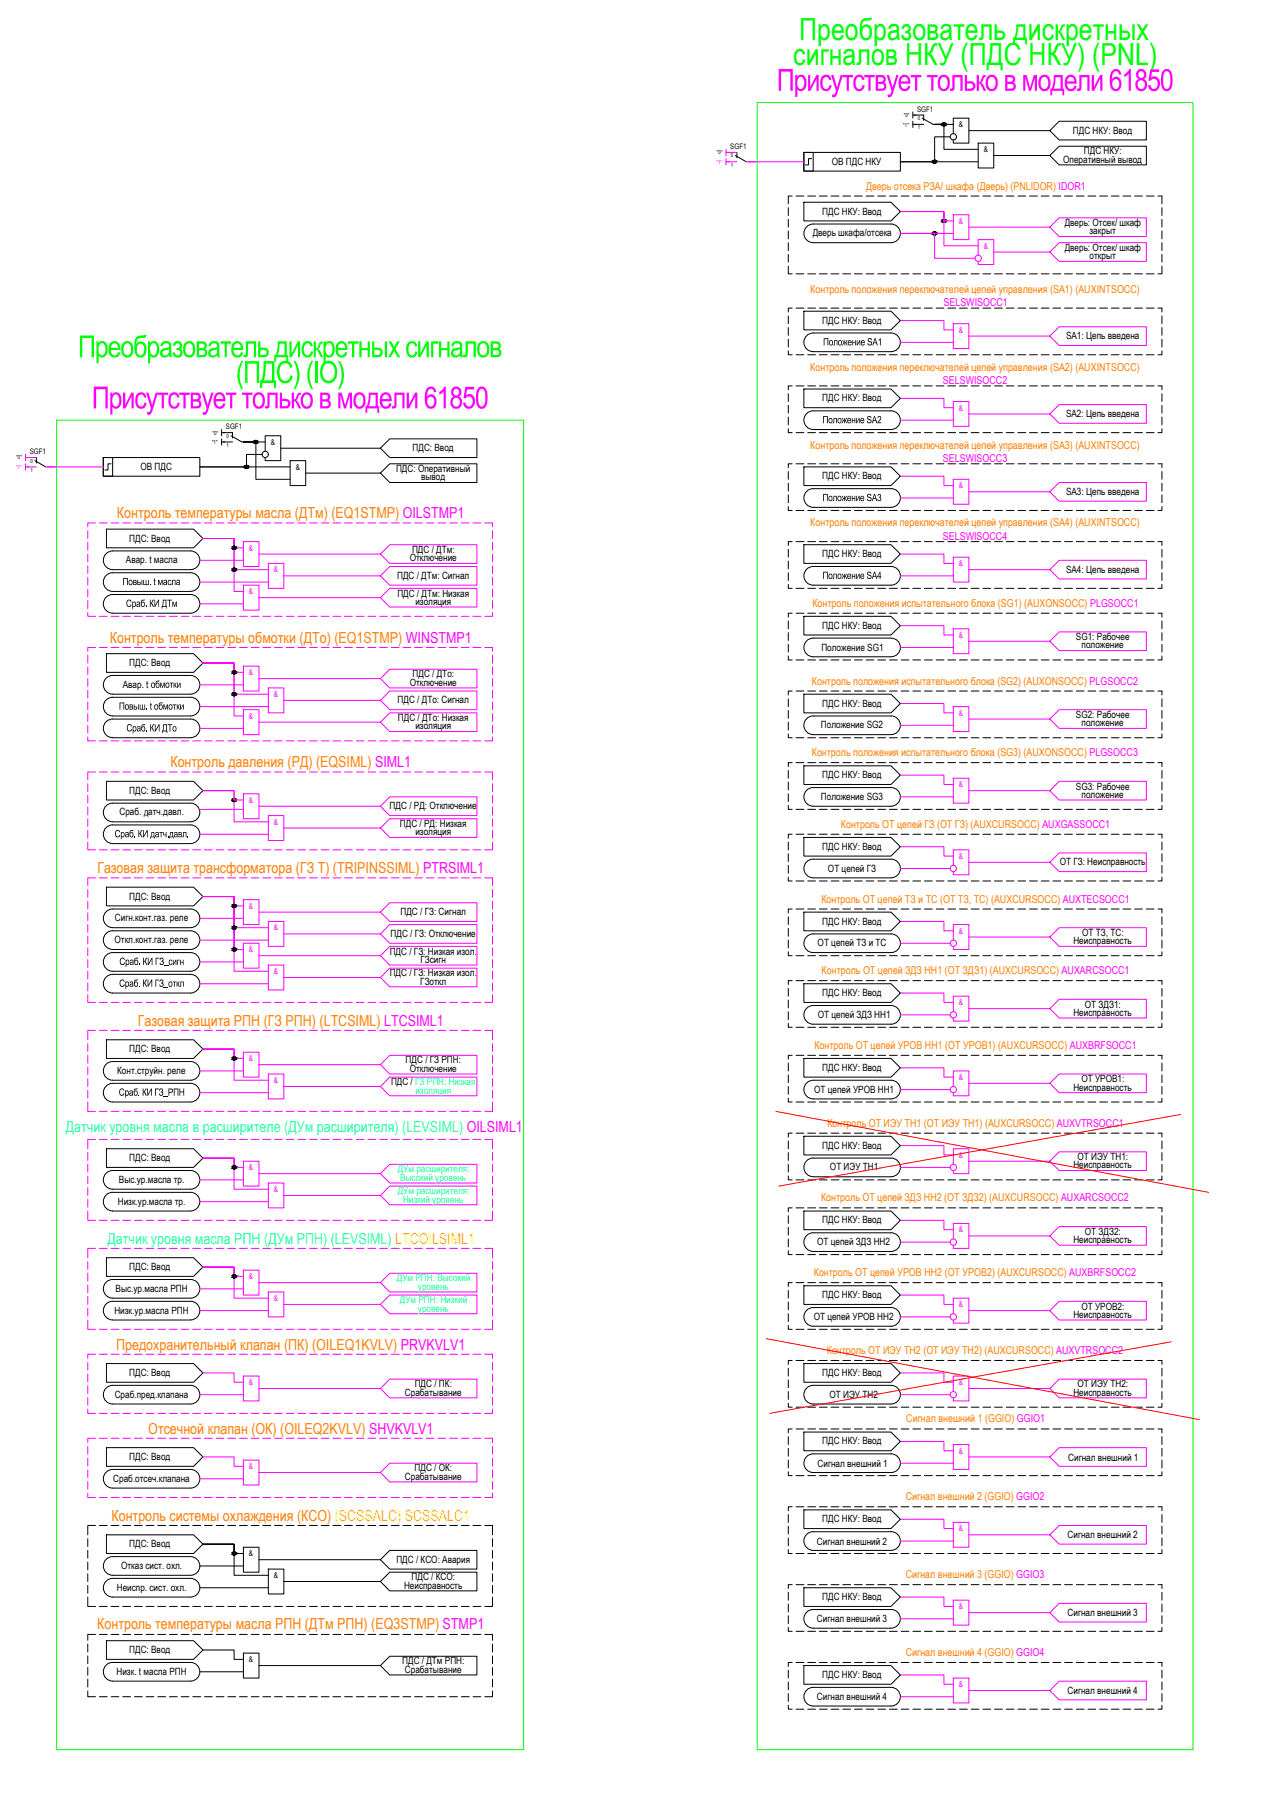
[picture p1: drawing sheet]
<svg xmlns="http://www.w3.org/2000/svg" width="841mm" height="1189mm" viewBox="0 0 841 1189" stroke-linecap="round" stroke-linejoin="round" font-family="sans-serif">
<defs><g id="words">
<g font-size="19.9" fill="#0f0">
<text x="523" y="26">Преобразователь дискретных</text>
<text x="520" y="43">сигналов НКУ (ПДС НКУ) (PNL)</text>
<text x="51" y="234">Преобразователь дискретных сигналов</text>
<text x="155" y="251">(ПДС) (IO)</text>
</g>
<g font-size="19.9" fill="#f0f">
<text x="509" y="59">Присутствует только в модели 61850</text>
<text x="60" y="268">Присутствует только в модели 61850</text>
</g>
<g font-size="10" fill="#ff7f00">
<text x="77" y="339">Контроль температуры масла (ДТм) (EQ1STMP) OILSTMP1</text>
<text x="72" y="421">Контроль температуры обмотки (ДТо) (EQ1STMP) WINSTMP1</text>
<text x="112" y="502">Контроль давления (РД) (EQSIML) SIML1</text>
<text x="64" y="572">Газовая защита трансформатора (ГЗ T) (TRIPINSSIML) PTRSIML1</text>
<text x="90" y="672">Газовая защита РПН (ГЗ РПН) (LTCSIML) LTCSIML1</text>
<text x="76" y="884">Предохранительный клапан (ПК) (OILEQ1KVLV) PRVKVLV1</text>
<text x="97" y="939">Отсечной клапан (ОК) (OILEQ2KVLV) SHVKVLV1</text>
<text x="73" y="996">Контроль системы охлаждения (КСО) (SCSSALC) SCSSALC1</text>
<text x="64" y="1067">Контроль температуры масла РПН (ДТм РПН) (EQ3STMP) STMP1</text>
</g>
<g font-size="10" fill="#0ff">
<text x="43" y="741">Датчик уровня масла в расширителе (ДУм расширителя) (LEVSIML) OILSIML1</text>
<text x="70" y="815">Датчик уровня масла РПН (ДУм РПН) (LEVSIML) LTCOILSIML1</text>
</g>
<g font-size="7.1" fill="#ff7f00">
<text x="567" y="124">Дверь отсека РЗА/ шкафа (Дверь) (PNLIDOR) IDOR1</text>
<text x="531" y="192">Контроль положения переключателей цепей управления (SA1) (AUXINTSOCC)</text>
<text x="531" y="243">Контроль положения переключателей цепей управления (SA2) (AUXINTSOCC)</text>
<text x="531" y="294">Контроль положения переключателей цепей управления (SA3) (AUXINTSOCC)</text>
<text x="531" y="345">Контроль положения переключателей цепей управления (SA4) (AUXINTSOCC)</text>
<text x="532" y="397">Контроль положения испытательного блока (SG1) (AUXONSOCC) PLGSOCC1</text>
<text x="532" y="448">Контроль положения испытательного блока (SG2) (AUXONSOCC) PLGSOCC2</text>
<text x="532" y="495">Контроль положения испытательного блока (SG3) (AUXONSOCC) PLGSOCC3</text>
<text x="551" y="542">Контроль ОТ цепей ГЗ (ОТ ГЗ) (AUXCURSOCC) AUXGASSOCC1</text>
<text x="538" y="591">Контроль ОТ цепей ТЗ и ТС (ОТ ТЗ, ТС) (AUXCURSOCC) AUXTECSOCC1</text>
<text x="538" y="638">Контроль ОТ цепей ЗДЗ НН1 (ОТ ЗДЗ1) (AUXCURSOCC) AUXARCSOCC1</text>
<text x="533" y="687">Контроль ОТ цепей УРОВ НН1 (ОТ УРОВ1) (AUXCURSOCC) AUXBRFSOCC1</text>
<text x="542" y="738">Контроль ОТ ИЭУ ТН1 (ОТ ИЭУ ТН1) (AUXCURSOCC) AUXVTRSOCC1</text>
<text x="538" y="787">Контроль ОТ цепей ЗДЗ НН2 (ОТ ЗДЗ2) (AUXCURSOCC) AUXARCSOCC2</text>
<text x="533" y="836">Контроль ОТ цепей УРОВ НН2 (ОТ УРОВ2) (AUXCURSOCC) AUXBRFSOCC2</text>
<text x="542" y="887">Контроль ОТ ИЭУ ТН2 (ОТ ИЭУ ТН2) (AUXCURSOCC) AUXVTRSOCC2</text>
<text x="594" y="932">Сигнал внешний 1 (GGIO) GGIO1</text>
<text x="593" y="983">Сигнал внешний 2 (GGIO) GGIO2</text>
<text x="593" y="1034">Сигнал внешний 3 (GGIO) GGIO3</text>
<text x="593" y="1085">Сигнал внешний 4 (GGIO) GGIO4</text>
</g>
<g font-size="7.1" fill="#f0f">
<text x="618" y="201">SELSWISOCC1</text>
<text x="618" y="251">SELSWISOCC2</text>
<text x="618" y="302">SELSWISOCC3</text>
<text x="618" y="353">SELSWISOCC4</text>
</g>
<g font-size="6.6">
<text x="703" y="88">ПДС НКУ: Ввод</text>
<text x="710" y="101">ПДС НКУ:</text>
<text x="545" y="108">ОВ ПДС НКУ</text>
<text x="696" y="107">Оперативный вывод</text>
<text x="539" y="141">ПДС НКУ: Ввод</text>
<text x="697" y="148">Дверь: Отсек/ шкаф</text>
<text x="532" y="155">Дверь шкафа/отсека</text>
<text x="714" y="154">закрыт</text>
<text x="697" y="164">Дверь: Отсек/ шкаф</text>
<text x="714" y="170">открыт</text>
<text x="539" y="212">ПДС НКУ: Ввод</text>
<text x="539" y="226">Положение</text>
<text x="568" y="226">SA1</text>
<text x="698" y="222">SA1: Цепь введена</text>
<text x="539" y="263">ПДС НКУ: Ввод</text>
<text x="698" y="273">SA2: Цепь введена</text>
<text x="539" y="277">Положение</text>
<text x="568" y="277">SA2</text>
<text x="270" y="296">ПДС: Ввод</text>
<text x="92" y="308">ОВ ПДС</text>
<text x="259" y="309">ПДС: Оперативный</text>
<text x="276" y="315">вывод</text>
<text x="539" y="314">ПДС НКУ: Ввод</text>
<text x="539" y="328">Положение</text>
<text x="568" y="328">SA3</text>
<text x="698" y="324">SA3: Цепь введена</text>
<text x="85" y="355">ПДС: Ввод</text>
<text x="270" y="362">ПДС / ДТм:</text>
<text x="539" y="365">ПДС НКУ: Ввод</text>
<text x="82" y="369">Авар. t масла</text>
<text x="268" y="368">Отключение</text>
<text x="698" y="375">SA4: Цепь введена</text>
<text x="80" y="383">Повыш . t масла</text>
<text x="260" y="379">ПДС / ДТм: Сигнал</text>
<text x="539" y="379">Положение</text>
<text x="568" y="379">SA4</text>
<text x="260" y="391">ПДС / ДТм: Низкая</text>
<text x="83" y="398">Сраб . КИ ДТм</text>
<text x="272" y="396">изоляция</text>
<text x="539" y="412">ПДС НКУ: Ввод</text>
<text x="705" y="419">SG1: Рабочее</text>
<text x="708" y="425">положение</text>
<text x="538" y="426">Положение SG1</text>
<text x="85" y="436">ПДС: Ввод</text>
<text x="270" y="444">ПДС / ДТо:</text>
<text x="268" y="449">Отключение</text>
<text x="80" y="451">Авар. t</text>
<text x="99" y="451">обмотки</text>
<text x="260" y="461">ПДС / ДТо: Сигнал</text>
<text x="78" y="465">Повыш</text>
<text x="95" y="465">. t обмотки</text>
<text x="539" y="463">ПДС НКУ: Ввод</text>
<text x="261" y="472">ПДС / ДТо: Низкая</text>
<text x="705" y="470">SG2: Рабочее</text>
<text x="83" y="479">Сраб . КИ ДТо</text>
<text x="272" y="478">изоляция</text>
<text x="538" y="477">Положение SG2</text>
<text x="708" y="476">положение</text>
<text x="539" y="510">ПДС НКУ: Ввод</text>
<text x="85" y="520">ПДС: Ввод</text>
<text x="705" y="517">SG3: Рабочее</text>
<text x="538" y="524">Положение SG3</text>
<text x="708" y="523">положение</text>
<text x="255" y="530">ПДС / РД: Отключение</text>
<text x="78" y="534">Сраб. атч.давл.</text>
<text x="94" y="534">д</text>
<text x="262" y="542">ПДС / РД: Низкая</text>
<text x="75" y="548">Сраб . КИ датч</text>
<text x="109" y="548">.</text>
<text x="111" y="548">давл</text>
<text x="122" y="548">.</text>
<text x="272" y="547">изоляция</text>
<text x="539" y="557">ПДС НКУ: Ввод</text>
<text x="694" y="567">ОТ ГЗ: Неисправность</text>
<text x="542" y="571">ОТ цепей ГЗ</text>
<text x="85" y="589">ПДС: Ввод</text>
<text x="262" y="599">ПДС / ГЗ: Сигнал</text>
<text x="75" y="603">Сигн.конт.газ. реле</text>
<text x="539" y="606">ПДС НКУ: Ввод</text>
<text x="75" y="618">Откл.конт.газ. реле</text>
<text x="256" y="614">ПДС / ГЗ: Отключение</text>
<text x="709" y="613">ОТ ТЗ, ТС:</text>
<text x="536" y="620">ОТ цепей ТЗ и ТС</text>
<text x="703" y="619">Неисправность</text>
<text x="255" y="625">ПДС / ГЗ: Низкая изол.</text>
<text x="78" y="632">Сраб . КИ ГЗ</text>
<text x="107" y="632">_сигн</text>
<text x="275" y="631">ГЗсигн</text>
<text x="255" y="640">ПДС / ГЗ: Низкая изол.</text>
<text x="78" y="646">Сраб . КИ ГЗ _откл</text>
<text x="275" y="645">ГЗоткл</text>
<text x="539" y="652">ПДС НКУ: Ввод</text>
<text x="711" y="660">ОТ ЗДЗ1:</text>
<text x="703" y="665">Неисправность</text>
<text x="536" y="667">ОТ цепей ЗДЗ НН1</text>
<text x="85" y="689">ПДС: Ввод</text>
<text x="266" y="697">ПДС / ГЗ РПН:</text>
<text x="539" y="701">ПДС НКУ: Ввод</text>
<text x="77" y="703">Конт.струйн. реле</text>
<text x="268" y="702">Отключение</text>
<text x="256" y="711">ПДС / ГЗ РПН: Низкая</text>
<text x="708" y="709">ОТ УРОВ1:</text>
<text x="78" y="718">Сраб . КИ ГЗ</text>
<text x="107" y="718">_РПН</text>
<text x="533" y="716">ОТ цепей УРОВ НН1</text>
<text x="703" y="714">Неисправность</text>
<text x="539" y="752">ПДС НКУ: Ввод</text>
<text x="85" y="761">ПДС: Ввод</text>
<text x="706" y="760">ОТ ИЭУ ТН1:</text>
<text x="544" y="767">ОТ ИЭУ ТН1</text>
<text x="703" y="765">Неисправность</text>
<text x="78" y="775">Выс.ур.масла тр.</text>
<text x="77" y="789">Низк.ур.масла тр.</text>
<text x="539" y="801">ПДС НКУ: Ввод</text>
<text x="711" y="809">ОТ ЗДЗ2:</text>
<text x="535" y="816">ОТ цепей ЗДЗ НН2</text>
<text x="703" y="814">Неисправность</text>
<text x="85" y="832">ПДС: Ввод</text>
<text x="76" y="846">Выс.ур.масла РПН</text>
<text x="539" y="850">ПДС НКУ: Ввод</text>
<text x="708" y="858">ОТ УРОВ2:</text>
<text x="75" y="860">Низк.ур.масла РПН</text>
<text x="703" y="863">Неисправность</text>
<text x="533" y="865">ОТ цепей УРОВ НН2</text>
<text x="85" y="901">ПДС: Ввод</text>
<text x="539" y="901">ПДС НКУ: Ввод</text>
<text x="272" y="909">ПДС / ПК:</text>
<text x="706" y="909">ОТ ИЭУ ТН2:</text>
<text x="75" y="916">Сраб.пред.клапана</text>
<text x="265" y="914">Срабатывание</text>
<text x="543" y="916">ОТ ИЭУ ТН2</text>
<text x="703" y="914">Неисправность</text>
<text x="539" y="946">ПДС НКУ: Ввод</text>
<text x="85" y="956">ПДС: Ввод</text>
<text x="700" y="957">Сигнал внешний 1</text>
<text x="272" y="964">ПДС / ОК:</text>
<text x="536" y="961">Сигнал внешний 1</text>
<text x="74" y="971">Сраб.отсеч.клапана</text>
<text x="265" y="969">Срабатывание</text>
<text x="539" y="997">ПДС НКУ: Ввод</text>
<text x="699" y="1008">Сигнал внешний 2</text>
<text x="85" y="1013">ПДС: Ввод</text>
<text x="535" y="1012">Сигнал внешний 2</text>
<text x="260" y="1024">ПДС / КСО: Авария</text>
<text x="79" y="1028">Отказ сист. охл.</text>
<text x="270" y="1035">ПДС / КСО:</text>
<text x="76" y="1042">Неиспр. сист. охл.</text>
<text x="265" y="1041">Неисправность</text>
<text x="539" y="1048">ПДС НКУ: Ввод</text>
<text x="699" y="1059">Сигнал внешний 3</text>
<text x="535" y="1063">Сигнал внешний 3</text>
<text x="85" y="1083">ПДС: Ввод</text>
<text x="263" y="1090">ПДС / ДТм РПН:</text>
<text x="76" y="1097">Низк. t масла РПН</text>
<text x="265" y="1096">Срабатывание</text>
<text x="539" y="1099">ПДС НКУ: Ввод</text>
<text x="699" y="1110">Сигнал внешний 4</text>
<text x="535" y="1114">Сигнал внешний 4</text>
</g>
<g font-size="6.6" fill="#0ff">
<text x="272" y="716">изоляция</text>
<text x="260" y="768">ДУм расширителя:</text>
<text x="262" y="773">Высокий уровень</text>
<text x="260" y="782">ДУм расширителя:</text>
<text x="264" y="788">Низкий уровень</text>
<text x="260" y="839">ДУм РПН: Высокий</text>
<text x="274" y="845">уровень</text>
<text x="262" y="854">ДУм РПН: Низкий</text>
<text x="274" y="859">уровень</text>
</g>
<g font-size="5.1">
<text x="628" y="83">&amp;</text>
<text x="644" y="100">&amp;</text>
<text x="177" y="291">&amp;</text>
<text x="194" y="308">&amp;</text>
<text x="163" y="1019">&amp;</text>
<text x="179" y="1034">&amp;</text>
<text x="163" y="1089">&amp;</text>
</g>
<g font-size="5.1" fill="#f0f">
<text x="628" y="147">&amp;</text>
<text x="644" y="163">&amp;</text>
<text x="628" y="218">&amp;</text>
<text x="628" y="269">&amp;</text>
<text x="628" y="320">&amp;</text>
<text x="163" y="361">&amp;</text>
<text x="628" y="371">&amp;</text>
<text x="179" y="375">&amp;</text>
<text x="163" y="389">&amp;</text>
<text x="628" y="418">&amp;</text>
<text x="163" y="442">&amp;</text>
<text x="179" y="457">&amp;</text>
<text x="163" y="471">&amp;</text>
<text x="628" y="469">&amp;</text>
<text x="628" y="516">&amp;</text>
<text x="163" y="526">&amp;</text>
<text x="179" y="540">&amp;</text>
<text x="628" y="563">&amp;</text>
<text x="163" y="595">&amp;</text>
<text x="179" y="609">&amp;</text>
<text x="628" y="612">&amp;</text>
<text x="163" y="624">&amp;</text>
<text x="179" y="638">&amp;</text>
<text x="628" y="658">&amp;</text>
<text x="163" y="695">&amp;</text>
<text x="628" y="707">&amp;</text>
<text x="179" y="709">&amp;</text>
<text x="628" y="758">&amp;</text>
<text x="163" y="767">&amp;</text>
<text x="179" y="781">&amp;</text>
<text x="628" y="807">&amp;</text>
<text x="163" y="838">&amp;</text>
<text x="179" y="852">&amp;</text>
<text x="628" y="856">&amp;</text>
<text x="163" y="907">&amp;</text>
<text x="628" y="907">&amp;</text>
<text x="628" y="952">&amp;</text>
<text x="163" y="962">&amp;</text>
<text x="628" y="1003">&amp;</text>
<text x="628" y="1054">&amp;</text>
<text x="628" y="1105">&amp;</text>
</g>
<g font-size="5">
<text x="601" y="73">SGF1</text>
<text x="478" y="98">SGF1</text>
<text x="148" y="281">SGF1</text>
<text x="20" y="297">SGF1</text>
</g>
<g font-size="3.6">
<text x="592" y="77">&quot;0&quot;</text>
<text x="592" y="83">&quot;1&quot;</text>
<text x="601" y="79">0</text>
<text x="601" y="85">1</text>
<text x="470" y="101">&quot;0&quot;</text>
<text x="479" y="103">0</text>
<text x="479" y="109">1</text>
<text x="139" y="285">&quot;0&quot;</text>
<text x="148" y="287">0</text>
<text x="139" y="291">&quot;1&quot;</text>
<text x="148" y="293">1</text>
<text x="11" y="301">&quot;0&quot;</text>
<text x="20" y="303">0</text>
<text x="20" y="309">1</text>
</g>
<g font-size="3.6" fill="#f0f">
<text x="469" y="107">&quot;1&quot;</text>
<text x="10" y="307">&quot;1&quot;</text>
</g>
</g></defs>
<!-- layer: 0 -->
<g fill="none" stroke="#f0f" stroke-width=".66">
<path d="M57 348v5M57 355v5M63 343h-6v2M65 343h5M73 343h5M80 343h6M88 343h5M96 343h5M103 343h5M111 343h5M119 343h5M126 343h5"/>
<path d="M134 343h5M142 343h5M149 343h5M157 343h5M165 343h5M172 343h5M180 343h5M187 343h6M195 343h5M203 343h5M210 343h6M218 343h5"/>
<path d="M226 343h5M233 343h5M241 343h5M249 343h5M255 357h57v12h-57l-6-6zM256 343h5M264 343h5M272 343h5M279 343h5M287 343h5M295 343h5M302 343h5"/>
<path d="M310 343h5M317 343h6v2M323 348v5M323 355v5M57 363v5M57 371v5M57 378v5M170 363h79M186 377h63M255 371h57v12h-57l-6-6zM323 363v5M323 371v5"/>
<path d="M323 378v5M57 386v5M57 394v5M170 391h79M249 391l6-6h57v13h-57zM323 386v5M323 394v5M57 401v3h6M65 404h5M73 404h5M80 404h6M88 404h5"/>
<path d="M96 404h5M103 404h5M111 404h5M119 404h5M126 404h5M134 404h5M142 404h5M149 404h5M157 404h5M165 404h5M172 404h5M180 404h5"/>
<path d="M187 404h6M195 404h5M203 404h5M210 404h6M218 404h5M226 404h5M233 404h5M241 404h5M249 404h5M256 404h5M264 404h5M272 404h5"/>
<path d="M279 404h5M287 404h5M295 404h5M302 404h5M310 404h5M323 401v3h-6M57 429v5M57 437v5M63 424h-6v3M65 424h5M73 424h5M80 424h6"/>
<path d="M88 424h5M96 424h5M103 424h5M111 424h5M119 424h5M126 424h5M134 424h5M142 424h5M149 424h5M157 424h5M165 424h5M172 424h5"/>
<path d="M180 424h5M187 424h6M195 424h5M203 424h5M210 424h6M218 424h5M226 424h5M233 424h5M241 424h5M249 424h5M255 438h57v13h-57l-6-6zM256 424h5"/>
<path d="M264 424h5M272 424h5M279 424h5M287 424h5M295 424h5M302 424h5M310 424h5M317 424h6v3M323 429v5M323 437v5M57 445v5M57 452v5"/>
<path d="M57 460v5M170 445h79M186 459h63M255 453h57v12h-57l-6-6zM323 445v5M323 452v5M323 460v5M57 467v6M57 475v5M170 473h79M249 473l6-6h57v12h-57zM323 467v6"/>
<path d="M323 475v5M57 483v2h6M65 485h5M73 485h5M80 485h6M88 485h5M96 485h5M103 485h5M111 485h5M119 485h5M126 485h5M134 485h5"/>
<path d="M142 485h5M149 485h5M157 485h5M165 485h5M172 485h5M180 485h5M187 485h6M195 485h5M203 485h5M210 485h6M218 485h5M226 485h5"/>
<path d="M233 485h5M241 485h5M249 485h5M256 485h5M264 485h5M272 485h5M279 485h5M287 485h5M295 485h5M302 485h5M310 485h5M323 483v2h-6"/>
<path d="M57 513v5M63 506h-6v5M65 506h5M73 506h5M80 506h6M88 506h5M96 506h5M103 506h5M111 506h5M119 506h5M126 506h5M134 506h5"/>
<path d="M142 506h5M149 506h5M157 506h5M165 506h5M172 506h5M180 506h5M187 506h6M195 506h5M203 506h5M210 506h6M218 506h5M226 506h5"/>
<path d="M233 506h5M241 506h5M249 506h5M256 506h5M264 506h5M272 506h5M279 506h5M287 506h5M295 506h5M302 506h5M310 506h5M317 506h6v5"/>
<path d="M323 513v5M57 521v5M57 529v5M57 536v5M170 528h79M255 522h57v12h-57l-6-6zM323 521v5M323 529v5M323 536v5M57 552v5h6M57 544v5M65 557h5"/>
<path d="M73 557h5M80 557h6M88 557h5M96 557h5M103 557h5M111 557h5M119 557h5M126 557h5M134 557h5M142 557h5M149 557h5M157 557h5"/>
<path d="M165 557h5M172 557h5M180 557h5M186 542h63M187 557h6M195 557h5M203 557h5M210 557h6M218 557h5M226 557h5M233 557h5M241 557h5"/>
<path d="M249 557h5M249 542l6-6h57v13h-57zM256 557h5M264 557h5M272 557h5M279 557h5M287 557h5M295 557h5M302 557h5M310 557h5M323 552v5h-6M323 544v5"/>
<path d="M63 575h-6v5M65 575h5M73 575h5M80 575h6M88 575h5M96 575h5M103 575h5M111 575h5M119 575h5M126 575h5M134 575h5M142 575h5"/>
<path d="M149 575h5M157 575h5M165 575h5M172 575h5M180 575h5M187 575h6M195 575h5M203 575h5M210 575h6M218 575h5M226 575h5M233 575h5"/>
<path d="M241 575h5M249 575h5M256 575h5M264 575h5M272 575h5M279 575h5M287 575h5M295 575h5M302 575h5M310 575h5M317 575h6v5M57 583v5"/>
<path d="M57 590v5M57 598v5M170 597h79M255 591h57v13h-57l-6-7zM323 583v5M323 590v5M323 598v5M57 606v5M57 613v5M186 612h63M255 606h57v12h-57l-6-6zM323 606v5"/>
<path d="M323 613v5M57 621v5M57 629v5M57 636v5M170 626h79M249 626l6-6h57v12h-57zM323 621v5M323 629v5M323 636v5M57 651v6h6M57 644v5M65 657h5"/>
<path d="M73 657h5M80 657h6M88 657h5M96 657h5M103 657h5M111 657h5M119 657h5M126 657h5M134 657h5M142 657h5M149 657h5M157 657h5"/>
<path d="M165 657h5M172 657h5M180 657h5M186 640h63M187 657h6M195 657h5M203 657h5M210 657h6M218 657h5M226 657h5M233 657h5M241 657h5"/>
<path d="M249 657h5M249 640l6-6h57v12h-57zM256 657h5M264 657h5M272 657h5M279 657h5M287 657h5M295 657h5M302 657h5M310 657h5M323 651v6h-6M323 644v5"/>
</g>
<g fill="#000">
<path d="M113 394h1v3l1-3h1v4h-1v-3l-1 3-1-3v3zM114 447v2l2-2-1 2 1 2-2-2v2zM116 447v3l2-3v4v-3l-1 3h-1zM92 461v3h1v-3h1v3h1v-3v4h-3zM116 461v2l2-2-1 2 1 2-2-2v2zM118 461h1v3l1-3v4v-3l-1 3h-1zM104 545h3v1h-1v2h-1v-2h-1zM107 545l1 2h1v-2v3v-1h-2zM120 545h2v3v-2h-2v2h-1zM105 628l1-1 1 1v2v1l-1 1h-1v-1l1 1 1-1-1-1 1-2h-1l-1 1zM118 629v1h2v-1v3v-1h-2v1zM118 643h2v3v-3h-1v3h-1z"/>
<path d="M116 380h2v3h-2v-1l1-1v-1l-2 1zM116 382v1h1v-1z"/>
<path d="M113 476h1h1l1 2-1 1h-2zM114 476v2v1l1-2z"/>
</g>
<g fill="none" stroke="#000" stroke-width=".66">
<path d="M69 377l3-2h2h51a6 6 0 0 1 6 6 6 6 0 0 1-6 6h-51a6 6 0 0 1-6-3 6 6 0 0 1 1-7zM74 373h51M74 373a6 6 0 0 1-6-6 6 6 0 0 1 6-6h51a6 6 0 0 1 6 6 6 6 0 0 1-6 6M69 391l3-1 2-1h51a6 6 0 0 1 6 7 6 6 0 0 1-6 6h-51a6 6 0 0 1-6-4 6 6 0 0 1 1-7zM69 458l3-1h2h51a6 6 0 0 1 6 6 6 6 0 0 1-6 6h-51a6 6 0 0 1-6-4 6 6 0 0 1 1-7zM74 455h51M74 455a6 6 0 0 1-6-6 6 6 0 0 1 6-7h51a6 6 0 0 1 6 7 6 6 0 0 1-6 6M69 473l3-2h2h51a6 6 0 0 1 6 6 6 6 0 0 1-6 6h-51a6 6 0 0 1-6-4 6 6 0 0 1 1-6zM74 538h51M74 538a6 6 0 0 1-6-6 6 6 0 0 1 6-6h51a6 6 0 0 1 6 6 6 6 0 0 1-6 6M69 542l3-1 2-1h51a6 6 0 0 1 6 6 6 6 0 0 1-6 7h-51a6 6 0 0 1-6-4 6 6 0 0 1 1-7zM69 597l3-1 2-1h51a6 6 0 0 1 6 7 6 6 0 0 1-6 6h-51a6 6 0 0 1-6-4 6 6 0 0 1 1-7z"/>
<path d="M69 626l3-2h2h51a6 6 0 0 1 6 6 6 6 0 0 1-6 6h-51a6 6 0 0 1-6-4 6 6 0 0 1 1-6zM74 622h51M74 622a6 6 0 0 1-6-6 6 6 0 0 1 6-6h51a6 6 0 0 1 6 6 6 6 0 0 1-6 6M69 640l3-1 2-1h51a6 6 0 0 1 6 6 6 6 0 0 1-6 6h-51a6 6 0 0 1-6-3 6 6 0 0 1 1-7z"/>
</g>
<path d="M37 275h306v871h-306z" fill="none" stroke="#0f0" stroke-width=".66"/>
<path d="M321 224h6l1 2v1a1.2 1.2 0 0 0-1 1 1.2 1.2 0 0 0 1 1v3l-1 1-1 1h-5zM323 225v3h2a1.5 1.5 0 0 0 2-2 1.6 1.6 0 0 0-3-1zM323 229v4h2a1.6 1.6 0 0 0 2-2 1.6 1.6 0 0 0-2-2z" fill="#0f0"/>
<g fill="none" stroke="#000" stroke-width=".66">
<path d="M598 73v4M598 79v5M598 75h2M527 100h63v12h-63zM527 100h6v12h-6zM598 81h2M622 90h-10v16h-22h51M624 88v-11h11v17h-11v-2M624 81h-12h6v17h23M635 86h53M641 94h10v16h-10zM688 86l6-7h57v13h-57z"/>
<path d="M532 104h-2v4h-2M651 102h37M688 102l6-6h57v12h-57zM516 136v5M519 128h-3v5M521 128h6M527 132h57l6 7-6 6h-57zM529 128h5M537 128h5M544 128h5M552 128h5M560 128h5"/>
<path d="M567 128h5M575 128h5M583 128h5M590 128h5M598 128h5M606 128h5M613 128h5M621 128h5M628 128h6M636 128h5M644 128h5M651 128h6"/>
<path d="M659 128h5M667 128h5M674 128h5M682 128h5M690 128h5M697 128h5M705 128h5M713 128h5M720 128h5M728 128h5M736 128h5M743 128h5"/>
<path d="M751 128h5M758 128h3v5M761 136v5M516 144v5M516 151v5M516 159v5M528 149l3-2h2h51a6 6 0 0 1 6 6 6 6 0 0 1-6 6h-51a6 6 0 0 1-6-4 6 6 0 0 1 1-6zM761 144v5M761 151v5M761 159v5M516 174v5h3M516 167v5"/>
<path d="M521 179h6M529 179h5M537 179h5M544 179h5M552 179h5M560 179h5M567 179h5M575 179h5M583 179h5M590 179h5M598 179h5M606 179h5"/>
<path d="M613 179h5M621 179h5M628 179h6M636 179h5M644 179h5M651 179h6M659 179h5M667 179h5M674 179h5M682 179h5M690 179h5M697 179h5"/>
<path d="M705 179h5M713 179h5M720 179h5M728 179h5M736 179h5M743 179h5M751 179h5M761 174v5h-3M761 167v5M516 207v5M516 215v5M519 202h-3v2"/>
<path d="M521 202h6M527 204h57l6 6-6 6h-57zM528 220l3-2h2h51a6 6 0 0 1 6 6 6 6 0 0 1-6 6h-51a6 6 0 0 1-6-3 6 6 0 0 1 1-7zM529 202h5M537 202h5M544 202h5M552 202h5M560 202h5M567 202h5M575 202h5M583 202h5M590 202h5"/>
<path d="M598 202h5M606 202h5M613 202h5M621 202h5M628 202h6M636 202h5M644 202h5M651 202h6M659 202h5M667 202h5M674 202h5M682 202h5"/>
<path d="M690 202h5M697 202h5M705 202h5M713 202h5M720 202h5M728 202h5M736 202h5M743 202h5M751 202h5M758 202h3v2M761 207v5M761 215v5"/>
<path d="M516 230v2h3M516 222v5M521 232h6M529 232h5M537 232h5M544 232h5M552 232h5M560 232h5M567 232h5M575 232h5M583 232h5M590 232h5"/>
<path d="M598 232h5M606 232h5M613 232h5M621 232h5M628 232h6M636 232h5M644 232h5M651 232h6M659 232h5M667 232h5M674 232h5M682 232h5"/>
<path d="M690 232h5M697 232h5M705 232h5M713 232h5M720 232h5M728 232h5M736 232h5M743 232h5M751 232h5M761 230v2h-3M761 222v5M516 258v5"/>
<path d="M519 253h-3v2M521 253h6M527 255h57l6 6-6 6h-57zM529 253h5M537 253h5M544 253h5M552 253h5M560 253h5M567 253h5M575 253h5M583 253h5M590 253h5"/>
<path d="M598 253h5M606 253h5M613 253h5M621 253h5M628 253h6M636 253h5M644 253h5M651 253h6M659 253h5M667 253h5M674 253h5M682 253h5"/>
<path d="M690 253h5M697 253h5M705 253h5M713 253h5M720 253h5M728 253h5M736 253h5M743 253h5M751 253h5M758 253h3v2M761 258v5M516 266v5"/>
<path d="M516 273v5M533 269h51M533 269a6 6 0 0 0-6 6 6 6 0 0 0 6 6h51a6 6 0 0 0 6-6 6 6 0 0 0-6-6M761 266v5M761 273v5M68 300h63v12h-63zM68 300h6v12h-6zM145 283h2M145 281v4M145 287v5M145 289h2M172 298h-11v8h-30h59"/>
<path d="M174 296v-11h10v17h-10v-2M174 289h-15h9v25h22M184 294h65M255 287h57v13h-57l-6-6zM516 281v2h3M521 283h6M529 283h5M537 283h5M544 283h5M552 283h5M560 283h5M567 283h5"/>
<path d="M575 283h5M583 283h5M590 283h5M598 283h5M606 283h5M613 283h5M621 283h5M628 283h6M636 283h5M644 283h5M651 283h6M659 283h5"/>
<path d="M667 283h5M674 283h5M682 283h5M690 283h5M697 283h5M705 283h5M713 283h5M720 283h5M728 283h5M736 283h5M743 283h5M751 283h5"/>
<path d="M761 281v2h-3M73 304h-2v4h-2M190 302h10v16h-10zM200 310h49M249 310l6-6h57v12h-57zM516 309v5M516 317v5M519 304h-3v2M521 304h6M527 306h57l6 6-6 6h-57zM529 304h5M537 304h5"/>
<path d="M544 304h5M552 304h5M560 304h5M567 304h5M575 304h5M583 304h5M590 304h5M598 304h5M606 304h5M613 304h5M621 304h5M628 304h6"/>
<path d="M636 304h5M644 304h5M651 304h6M659 304h5M667 304h5M674 304h5M682 304h5M690 304h5M697 304h5M705 304h5M713 304h5M720 304h5"/>
<path d="M728 304h5M736 304h5M743 304h5M751 304h5M758 304h3v2M761 309v5M761 317v5M516 332v2h3M516 324v5M521 334h6M529 334h5M533 332h51"/>
<path d="M533 332a6 6 0 0 1-6-6 6 6 0 0 1 6-6h51a6 6 0 0 1 6 6 6 6 0 0 1-6 6M537 334h5M544 334h5M552 334h5M560 334h5M567 334h5M575 334h5M583 334h5M590 334h5M598 334h5M606 334h5M613 334h5"/>
<path d="M621 334h5M628 334h6M636 334h5M644 334h5M651 334h6M659 334h5M667 334h5M674 334h5M682 334h5M690 334h5M697 334h5M705 334h5"/>
<path d="M713 334h5M720 334h5M728 334h5M736 334h5M743 334h5M751 334h5M761 332v2h-3M761 324v5M70 347h57l6 6-6 6h-57zM516 360v5M519 355h-3v2M521 355h6"/>
<path d="M527 357h57l6 6-6 6h-57zM529 355h5M537 355h5M544 355h5M552 355h5M560 355h5M567 355h5M575 355h5M583 355h5M590 355h5M598 355h5M606 355h5"/>
<path d="M613 355h5M621 355h5M628 355h6M636 355h5M644 355h5M651 355h6M659 355h5M667 355h5M674 355h5M682 355h5M690 355h5M697 355h5"/>
<path d="M705 355h5M713 355h5M720 355h5M728 355h5M736 355h5M743 355h5M751 355h5M758 355h3v2M761 360v5M516 368v5M516 375v5M528 373l3-2h2h51a6 6 0 0 1 6 6 6 6 0 0 1-6 6h-51a6 6 0 0 1-6-3 6 6 0 0 1 1-7z"/>
<path d="M761 368v5M761 375v5M516 383v2h3M521 385h6M529 385h5M537 385h5M544 385h5M552 385h5M560 385h5M567 385h5M575 385h5M583 385h5"/>
<path d="M590 385h5M598 385h5M606 385h5M613 385h5M621 385h5M628 385h6M636 385h5M644 385h5M651 385h6M659 385h5M667 385h5M674 385h5"/>
<path d="M682 385h5M690 385h5M697 385h5M705 385h5M713 385h5M720 385h5M728 385h5M736 385h5M743 385h5M751 385h5M761 383v2h-3M516 407v5"/>
<path d="M516 414v5M519 402h-3v2M521 402h6M527 404h57l6 6-6 6h-57zM528 420l3-2h2h51a6 6 0 0 1 6 6 6 6 0 0 1-6 6h-51a6 6 0 0 1-6-4 6 6 0 0 1 1-6zM529 402h5M537 402h5M544 402h5M552 402h5M560 402h5M567 402h5M575 402h5"/>
<path d="M583 402h5M590 402h5M598 402h5M606 402h5M613 402h5M621 402h5M628 402h6M636 402h5M644 402h5M651 402h6M659 402h5M667 402h5"/>
<path d="M674 402h5M682 402h5M690 402h5M697 402h5M705 402h5M713 402h5M720 402h5M728 402h5M736 402h5M743 402h5M751 402h5M758 402h3v2"/>
<path d="M761 407v5M761 414v5M70 428h57l6 6-6 6h-57zM516 430v2h3M516 422v5M521 432h6M529 432h5M537 432h5M544 432h5M552 432h5M560 432h5M567 432h5"/>
<path d="M575 432h5M583 432h5M590 432h5M598 432h5M606 432h5M613 432h5M621 432h5M628 432h6M636 432h5M644 432h5M651 432h6M659 432h5"/>
<path d="M667 432h5M674 432h5M682 432h5M690 432h5M697 432h5M705 432h5M713 432h5M720 432h5M728 432h5M736 432h5M743 432h5M751 432h5"/>
<path d="M761 430v2h-3M761 422v5M516 458v5M519 453h-3v2M521 453h6M527 455h57l6 6-6 6h-57zM529 453h5M537 453h5M544 453h5M552 453h5M560 453h5M567 453h5"/>
<path d="M575 453h5M583 453h5M590 453h5M598 453h5M606 453h5M613 453h5M621 453h5M628 453h6M636 453h5M644 453h5M651 453h6M659 453h5"/>
<path d="M667 453h5M674 453h5M682 453h5M690 453h5M697 453h5M705 453h5M713 453h5M720 453h5M728 453h5M736 453h5M743 453h5M751 453h5"/>
<path d="M758 453h3v2M761 458v5M516 465v6M516 473v5M528 471l3-2h2h51a6 6 0 0 1 6 6 6 6 0 0 1-6 6h-51a6 6 0 0 1-6-4 6 6 0 0 1 1-6zM761 465v6M761 473v5M516 481v2h3M519 500h-3v2M521 483h6M521 500h6M529 483h5"/>
<path d="M529 500h5M537 483h5M537 500h5M544 483h5M544 500h5M552 483h5M552 500h5M560 483h5M560 500h5M567 483h5M567 500h5M575 483h5"/>
<path d="M575 500h5M583 483h5M583 500h5M590 483h5M590 500h5M598 483h5M598 500h5M606 483h5M606 500h5M613 483h5M613 500h5M621 483h5"/>
<path d="M621 500h5M628 483h6M628 500h6M636 483h5M636 500h5M644 483h5M644 500h5M651 483h6M651 500h6M659 483h5M659 500h5M667 483h5"/>
<path d="M667 500h5M674 483h5M674 500h5M682 483h5M682 500h5M690 483h5M690 500h5M697 483h5M697 500h5M705 483h5M705 500h5M713 483h5"/>
<path d="M713 500h5M720 483h5M720 500h5M728 483h5M728 500h5M736 483h5M736 500h5M743 483h5M743 500h5M751 483h5M751 500h5M758 500h3v2"/>
<path d="M761 481v2h-3M70 512h57l6 6-6 6h-57zM516 505v5M516 512v5M516 520v5M527 502h57l6 6-6 6h-57zM761 505v5M761 512v5M761 520v5M516 528v2h3M521 530h6M529 530h5"/>
<path d="M533 528h51M533 528a6 6 0 0 1-6-6 6 6 0 0 1 6-6h51a6 6 0 0 1 6 6 6 6 0 0 1-6 6M537 530h5M544 530h5M552 530h5M560 530h5M567 530h5M575 530h5M583 530h5M590 530h5M598 530h5M606 530h5"/>
<path d="M613 530h5M621 530h5M628 530h6M636 530h5M644 530h5M651 530h6M659 530h5M667 530h5M674 530h5M682 530h5M690 530h5M697 530h5"/>
<path d="M705 530h5M713 530h5M720 530h5M728 530h5M736 530h5M743 530h5M751 530h5M761 528v2h-3M516 552v5M516 559v5M519 546h-3v3M521 546h6"/>
<path d="M527 549h57l6 6-6 6h-57zM529 546h5M537 546h5M544 546h5M552 546h5M560 546h5M567 546h5M575 546h5M583 546h5M590 546h5M598 546h5M606 546h5"/>
<path d="M613 546h5M621 546h5M628 546h6M636 546h5M644 546h5M651 546h6M659 546h5M667 546h5M674 546h5M682 546h5M690 546h5M697 546h5"/>
<path d="M705 546h5M713 546h5M720 546h5M728 546h5M736 546h5M743 546h5M751 546h5M758 546h3v3M761 552v5M761 559v5M516 575v2h3M516 567v5"/>
<path d="M521 577h6M528 565l3-2h2h51a6 6 0 0 1 6 6 6 6 0 0 1-6 6h-51a6 6 0 0 1-6-4 6 6 0 0 1 1-6zM529 577h5M537 577h5M544 577h5M552 577h5M560 577h5M567 577h5M575 577h5M583 577h5M590 577h5M598 577h5"/>
<path d="M606 577h5M613 577h5M621 577h5M628 577h6M636 577h5M644 577h5M651 577h6M659 577h5M667 577h5M674 577h5M682 577h5M690 577h5"/>
<path d="M697 577h5M705 577h5M713 577h5M720 577h5M728 577h5M736 577h5M743 577h5M751 577h5M761 575v2h-3M761 567v5M70 581h57l6 6-6 6h-57zM519 595h-3v3"/>
<path d="M521 595h6M527 597h57l6 7-6 6h-57zM529 595h5M537 595h5M544 595h5M552 595h5M560 595h5M567 595h5M575 595h5M583 595h5M590 595h5M598 595h5"/>
<path d="M606 595h5M613 595h5M621 595h5M628 595h6M636 595h5M644 595h5M651 595h6M659 595h5M667 595h5M674 595h5M682 595h5M690 595h5"/>
<path d="M697 595h5M705 595h5M713 595h5M720 595h5M728 595h5M736 595h5M743 595h5M751 595h5M758 595h3v3M516 601v5M516 608v5M516 616v5"/>
<path d="M528 614l3-2h2h51a6 6 0 0 1 6 6 6 6 0 0 1-6 6h-51a6 6 0 0 1-6-4 6 6 0 0 1 1-6zM761 601v5M761 608v5M761 616v5M516 623v3h3M521 626h6M529 626h5M537 626h5M544 626h5M552 626h5M560 626h5M567 626h5"/>
<path d="M575 626h5M583 626h5M590 626h5M598 626h5M606 626h5M613 626h5M621 626h5M628 626h6M636 626h5M644 626h5M651 626h6M659 626h5"/>
<path d="M667 626h5M674 626h5M682 626h5M690 626h5M697 626h5M705 626h5M713 626h5M720 626h5M728 626h5M736 626h5M743 626h5M751 626h5"/>
<path d="M761 623v3h-3M516 647v5M516 655v5M519 642h-3v3M521 642h6M527 644h57l6 6-6 7h-57zM529 642h5M537 642h5M544 642h5M552 642h5M560 642h5M567 642h5"/>
<path d="M575 642h5M583 642h5M590 642h5M598 642h5M606 642h5M613 642h5M621 642h5M628 642h6M636 642h5M644 642h5M651 642h6M659 642h5"/>
<path d="M667 642h5M674 642h5M682 642h5M690 642h5M697 642h5M705 642h5M713 642h5M720 642h5M728 642h5M736 642h5M743 642h5M751 642h5"/>
<path d="M758 642h3v3M761 647v5M761 655v5M516 670v3h3M516 663v5M521 673h6M528 660l3-1h2h51a6 6 0 0 1 6 6 6 6 0 0 1-6 6h-51a6 6 0 0 1-6-4 6 6 0 0 1 1-7zM529 673h5M537 673h5M544 673h5M552 673h5M560 673h5"/>
<path d="M567 673h5M575 673h5M583 673h5M590 673h5M598 673h5M606 673h5M613 673h5M621 673h5M628 673h6M636 673h5M644 673h5M651 673h6"/>
<path d="M659 673h5M667 673h5M674 673h5M682 673h5M690 673h5M697 673h5M705 673h5M713 673h5M720 673h5M728 673h5M736 673h5M743 673h5"/>
<path d="M751 673h5M761 670v3h-3M761 663v5M69 697l3-1 2-1h51a6 6 0 0 1 6 6 6 6 0 0 1-6 7h-51a6 6 0 0 1-6-4 6 6 0 0 1 1-7zM70 681h57l6 6-6 6h-57zM516 696v5M519 691h-3v3M521 691h6M527 693h57l6 6-6 7h-57zM529 691h5M537 691h5M544 691h5"/>
<path d="M552 691h5M560 691h5M567 691h5M575 691h5M583 691h5M590 691h5M598 691h5M606 691h5M613 691h5M621 691h5M628 691h6M636 691h5"/>
<path d="M644 691h5M651 691h6M659 691h5M667 691h5M674 691h5M682 691h5M690 691h5M697 691h5M705 691h5M713 691h5M720 691h5M728 691h5"/>
<path d="M736 691h5M743 691h5M751 691h5M758 691h3v3M761 696v5M69 711l3-1h2h51a6 6 0 0 1 6 6 6 6 0 0 1-6 6h-51a6 6 0 0 1-6-4 6 6 0 0 1 1-7zM516 719v3h3M516 704v5M516 712v5M528 709l3-1h2h51a6 6 0 0 1 6 6 6 6 0 0 1-6 6h-51a6 6 0 0 1-6-4 6 6 0 0 1 1-7zM761 719v3h-3M761 704v5"/>
<path d="M761 712v5M521 722h6M529 722h5M537 722h5M544 722h5M552 722h5M560 722h5M567 722h5M575 722h5M583 722h5M590 722h5M598 722h5"/>
<path d="M606 722h5M613 722h5M621 722h5M628 722h6M636 722h5M644 722h5M651 722h6M659 722h5M667 722h5M674 722h5M682 722h5M690 722h5"/>
<path d="M697 722h5M705 722h5M713 722h5M720 722h5M728 722h5M736 722h5M743 722h5M751 722h5M70 752h57l6 7-6 6h-57zM516 747v5M516 755v5M519 742h-3v3"/>
<path d="M521 742h6M527 744h57l6 6-6 7h-57zM529 742h5M537 742h5M544 742h5M552 742h5M560 742h5M567 742h5M575 742h5M583 742h5M590 742h5M598 742h5"/>
<path d="M606 742h5M613 742h5M621 742h5M628 742h6M636 742h5M644 742h5M651 742h6M659 742h5M667 742h5M674 742h5M682 742h5M690 742h5"/>
<path d="M697 742h5M705 742h5M713 742h5M720 742h5M728 742h5M736 742h5M743 742h5M751 742h5M758 742h3v3M761 747v5M761 755v5M69 769l3-2h2h51a6 6 0 0 1 6 6 6 6 0 0 1-6 6h-51a6 6 0 0 1-6-4 6 6 0 0 1 1-6z"/>
<path d="M516 770v3h3M516 763v5M521 773h6M528 760l3-1h2h51a6 6 0 0 1 6 6 6 6 0 0 1-6 6h-51a6 6 0 0 1-6-4 6 6 0 0 1 1-7zM529 773h5M537 773h5M544 773h5M552 773h5M560 773h5M567 773h5M575 773h5M583 773h5"/>
<path d="M590 773h5M598 773h5M606 773h5M613 773h5M621 773h5M628 773h6M636 773h5M644 773h5M651 773h6M659 773h5M667 773h5M674 773h5"/>
<path d="M682 773h5M690 773h5M697 773h5M705 773h5M713 773h5M720 773h5M728 773h5M736 773h5M743 773h5M751 773h5M761 770v3h-3M761 763v5"/>
<path d="M69 783l3-2h2h51a6 6 0 0 1 6 6 6 6 0 0 1-6 6h-51a6 6 0 0 1-6-4 6 6 0 0 1 1-6zM516 796v5M519 791h-3v3M521 791h6M527 793h57l6 6-6 6h-57zM529 791h5M537 791h5M544 791h5M552 791h5M560 791h5M567 791h5M575 791h5"/>
<path d="M583 791h5M590 791h5M598 791h5M606 791h5M613 791h5M621 791h5M628 791h6M636 791h5M644 791h5M651 791h6M659 791h5M667 791h5"/>
<path d="M674 791h5M682 791h5M690 791h5M697 791h5M705 791h5M713 791h5M720 791h5M728 791h5M736 791h5M743 791h5M751 791h5M758 791h3v3"/>
<path d="M761 796v5M516 819v3h3M516 804v5M516 812v5M533 808h51M533 807a6 6 0 0 0-6 7 6 6 0 0 0 6 6h51a6 6 0 0 0 6-6 6 6 0 0 0-6-7M761 819v3h-3M761 804v5M761 812v5M69 840l3-2h2h51a6 6 0 0 1 6 6 6 6 0 0 1-6 6h-51a6 6 0 0 1-6-3 6 6 0 0 1 1-7zM70 824h57l6 6-6 6h-57zM521 822h6"/>
<path d="M529 822h5M537 822h5M544 822h5M552 822h5M560 822h5M567 822h5M575 822h5M583 822h5M590 822h5M598 822h5M606 822h5M613 822h5"/>
<path d="M621 822h5M628 822h6M636 822h5M644 822h5M651 822h6M659 822h5M667 822h5M674 822h5M682 822h5M690 822h5M697 822h5M705 822h5"/>
<path d="M713 822h5M720 822h5M728 822h5M736 822h5M743 822h5M751 822h5M69 854l3-1 2-1h51a6 6 0 0 1 6 6 6 6 0 0 1-6 7h-51a6 6 0 0 1-6-4 6 6 0 0 1 1-7zM516 845v5M516 853v5M519 840h-3v3M521 840h6M527 842h57l6 6-6 6h-57z"/>
<path d="M528 858l3-1 2-1h51a6 6 0 0 1 6 7 6 6 0 0 1-6 6h-51a6 6 0 0 1-6-4 6 6 0 0 1 1-7zM529 840h5M537 840h5M544 840h5M552 840h5M560 840h5M567 840h5M575 840h5M583 840h5M590 840h5M598 840h5M606 840h5"/>
<path d="M613 840h5M621 840h5M628 840h6M636 840h5M644 840h5M651 840h6M659 840h5M667 840h5M674 840h5M682 840h5M690 840h5M697 840h5"/>
<path d="M705 840h5M713 840h5M720 840h5M728 840h5M736 840h5M743 840h5M751 840h5M758 840h3v3M761 845v5M761 853v5M516 868v3h3M516 861v5"/>
<path d="M521 871h6M529 871h5M537 871h5M544 871h5M552 871h5M560 871h5M567 871h5M575 871h5M583 871h5M590 871h5M598 871h5M606 871h5"/>
<path d="M613 871h5M621 871h5M628 871h6M636 871h5M644 871h5M651 871h6M659 871h5M667 871h5M674 871h5M682 871h5M690 871h5M697 871h5"/>
<path d="M705 871h5M713 871h5M720 871h5M728 871h5M736 871h5M743 871h5M751 871h5M761 868v3h-3M761 861v5M70 893h57l6 6-6 6h-57zM516 896v5M519 891h-3v3"/>
<path d="M521 891h6M527 893h57l6 6-6 6h-57zM529 891h5M537 891h5M544 891h5M552 891h5M560 891h5M567 891h5M575 891h5M583 891h5M590 891h5M598 891h5"/>
<path d="M606 891h5M613 891h5M621 891h5M628 891h6M636 891h5M644 891h5M651 891h6M659 891h5M667 891h5M674 891h5M682 891h5M690 891h5"/>
<path d="M697 891h5M705 891h5M713 891h5M720 891h5M728 891h5M736 891h5M743 891h5M751 891h5M758 891h3v3M761 896v5M69 909l3-1 2-1h51a6 6 0 0 1 6 7 6 6 0 0 1-6 6h-51a6 6 0 0 1-6-4 6 6 0 0 1 1-7zM516 919v3h3"/>
<path d="M516 904v5M516 912v5M528 909l3-1 2-1h51a6 6 0 0 1 6 7 6 6 0 0 1-6 6h-51a6 6 0 0 1-6-4 6 6 0 0 1 1-7zM761 919v3h-3M761 904v5M761 912v5M519 936h-3v3M521 936h6M521 922h6M527 938h57l6 6-6 6h-57zM529 936h5M529 922h5"/>
<path d="M537 936h5M537 922h5M544 936h5M544 922h5M552 936h5M552 922h5M560 936h5M560 922h5M567 936h5M567 922h5M575 936h5M575 922h5"/>
<path d="M583 936h5M583 922h5M590 936h5M590 922h5M598 936h5M598 922h5M606 936h5M606 922h5M613 936h5M613 922h5M621 936h5M621 922h5"/>
<path d="M628 936h6M628 922h6M636 936h5M636 922h5M644 936h5M644 922h5M651 936h6M651 922h6M659 936h5M659 922h5M667 936h5M667 922h5"/>
<path d="M674 936h5M674 922h5M682 936h5M682 922h5M690 936h5M690 922h5M697 936h5M697 922h5M705 936h5M705 922h5M713 936h5M713 922h5"/>
<path d="M720 936h5M720 922h5M728 936h5M728 922h5M736 936h5M736 922h5M743 936h5M743 922h5M751 936h5M751 922h5M758 936h3v3M70 948h57l6 6-6 6h-57z"/>
<path d="M516 941v5M516 949v5M516 956v5M528 954l3-1 2-1h51a6 6 0 0 1 6 6 6 6 0 0 1-6 7h-51a6 6 0 0 1-6-4 6 6 0 0 1 1-7zM761 941v5M761 949v5M761 956v5M69 964l3-1h2h51a6 6 0 0 1 6 6 6 6 0 0 1-6 6h-51a6 6 0 0 1-6-4 6 6 0 0 1 1-7zM516 964v3h3M521 967h6M529 967h5M537 967h5"/>
<path d="M544 967h5M552 967h5M560 967h5M567 967h5M575 967h5M583 967h5M590 967h5M598 967h5M606 967h5M613 967h5M621 967h5M628 967h6"/>
<path d="M636 967h5M644 967h5M651 967h6M659 967h5M667 967h5M674 967h5M682 967h5M690 967h5M697 967h5M705 967h5M713 967h5M720 967h5"/>
<path d="M728 967h5M736 967h5M743 967h5M751 967h5M761 964v3h-3M63 999h-6v6M65 999h5M73 999h5M80 999h6M88 999h5M96 999h5M103 999h5"/>
<path d="M111 999h5M119 999h5M126 999h5M134 999h5M142 999h5M149 999h5M157 999h5M165 999h5M172 999h5M180 999h5M187 999h6M195 999h5"/>
<path d="M203 999h5M210 999h6M218 999h5M226 999h5M233 999h5M241 999h5M249 999h5M256 999h5M264 999h5M272 999h5M279 999h5M287 999h5"/>
<path d="M295 999h5M302 999h5M310 999h5M317 999h6v6M516 992v5M516 1000v5M519 987h-3v3M521 987h6M527 989h57l6 6-6 6h-57zM529 987h5M537 987h5M544 987h5"/>
<path d="M552 987h5M560 987h5M567 987h5M575 987h5M583 987h5M590 987h5M598 987h5M606 987h5M613 987h5M621 987h5M628 987h6M636 987h5"/>
<path d="M644 987h5M651 987h6M659 987h5M667 987h5M674 987h5M682 987h5M690 987h5M697 987h5M705 987h5M713 987h5M720 987h5M728 987h5"/>
<path d="M736 987h5M743 987h5M751 987h5M758 987h3v3M761 992v5M761 1000v5M57 1008v5M57 1016v5M70 1005h57l6 6-6 7h-57zM159 1013h11v17h-11zM159 1018h-6v-7h-20h20v21h23M323 1008v5"/>
<path d="M323 1016v5M516 1015v3h3M516 1007v5M521 1018h6M529 1018h5M533 1003h51M533 1003a6 6 0 0 0-6 6 6 6 0 0 0 6 7h51a6 6 0 0 0 6-7 6 6 0 0 0-6-6M537 1018h5M544 1018h5M552 1018h5M560 1018h5M567 1018h5"/>
<path d="M575 1018h5M583 1018h5M590 1018h5M598 1018h5M606 1018h5M613 1018h5M621 1018h5M628 1018h6M636 1018h5M644 1018h5M651 1018h6M659 1018h5"/>
<path d="M667 1018h5M674 1018h5M682 1018h5M690 1018h5M697 1018h5M705 1018h5M713 1018h5M720 1018h5M728 1018h5M736 1018h5M743 1018h5M751 1018h5"/>
<path d="M761 1015v3h-3M761 1007v5M57 1023v5M57 1031v5M57 1038v6M69 1021l3-1h2h51a6 6 0 0 1 6 6 6 6 0 0 1-6 6h-51a6 6 0 0 1-6-4 6 6 0 0 1 1-7zM69 1036l3-2h2h51a6 6 0 0 1 6 6 6 6 0 0 1-6 6h-51a6 6 0 0 1-6-4 6 6 0 0 1 1-6zM131 1026h28M170 1022h79M176 1028h10v16h-10zM186 1036h63M249 1022l6-6h57v12h-57z"/>
<path d="M249 1036l6-6h57v12h-57zM323 1023v5M323 1031v5M323 1038v6M519 1038h-3v3M521 1038h6M529 1038h5M537 1038h5M544 1038h5M552 1038h5M560 1038h5M567 1038h5"/>
<path d="M575 1038h5M583 1038h5M590 1038h5M598 1038h5M606 1038h5M613 1038h5M621 1038h5M628 1038h6M636 1038h5M644 1038h5M651 1038h6M659 1038h5"/>
<path d="M667 1038h5M674 1038h5M682 1038h5M690 1038h5M697 1038h5M705 1038h5M713 1038h5M720 1038h5M728 1038h5M736 1038h5M743 1038h5M751 1038h5"/>
<path d="M758 1038h3v3M57 1046v6h6M65 1052h5M73 1052h5M80 1052h6M88 1052h5M96 1052h5M103 1052h5M111 1052h5M119 1052h5M126 1052h5M131 1040h45"/>
<path d="M134 1052h5M142 1052h5M149 1052h5M157 1052h5M165 1052h5M172 1052h5M180 1052h5M187 1052h6M195 1052h5M203 1052h5M210 1052h6M218 1052h5"/>
<path d="M226 1052h5M233 1052h5M241 1052h5M249 1052h5M256 1052h5M264 1052h5M272 1052h5M279 1052h5M287 1052h5M295 1052h5M302 1052h5M310 1052h5"/>
<path d="M323 1046v6h-6M516 1043v5M516 1051v5M516 1058v5M527 1040h57l6 6-6 6h-57zM761 1043v5M761 1051v5M761 1058v5M57 1077v5M63 1071h-6v3M65 1071h5M70 1075h57l6 6-6 6h-57z"/>
<path d="M73 1071h5M80 1071h6M88 1071h5M96 1071h5M103 1071h5M111 1071h5M119 1071h5M126 1071h5M134 1071h5M142 1071h5M149 1071h5M157 1071h5"/>
<path d="M165 1071h5M172 1071h5M180 1071h5M187 1071h6M195 1071h5M203 1071h5M210 1071h6M218 1071h5M226 1071h5M233 1071h5M241 1071h5M249 1071h5"/>
<path d="M256 1071h5M264 1071h5M272 1071h5M279 1071h5M287 1071h5M295 1071h5M302 1071h5M310 1071h5M317 1071h6v3M323 1077v5M516 1066v3h3M521 1069h6"/>
<path d="M529 1069h5M533 1067h51M533 1066a6 6 0 0 1-6-6 6 6 0 0 1 6-6h51a6 6 0 0 1 6 6 6 6 0 0 1-6 6M537 1069h5M544 1069h5M552 1069h5M560 1069h5M567 1069h5M575 1069h5M583 1069h5M590 1069h5M598 1069h5"/>
<path d="M606 1069h5M613 1069h5M621 1069h5M628 1069h6M636 1069h5M644 1069h5M651 1069h6M659 1069h5M667 1069h5M674 1069h5M682 1069h5M690 1069h5"/>
<path d="M697 1069h5M705 1069h5M713 1069h5M720 1069h5M728 1069h5M736 1069h5M743 1069h5M751 1069h5M761 1066v3h-3M57 1085v5M57 1092v5M57 1100v5"/>
<path d="M69 1091l3-2h2h51a6 6 0 0 1 6 6 6 6 0 0 1-6 6h-51a6 6 0 0 1-6-4 6 6 0 0 1 1-6zM131 1095h28M133 1081h20v6h6M159 1083h11v16h-11zM170 1091h79M249 1091l6-6h57v12h-57zM323 1085v5M323 1092v5M323 1100v5M516 1094v5M519 1089h-3v2M521 1089h6"/>
<path d="M527 1091h57l6 6-6 6h-57zM529 1089h5M537 1089h5M544 1089h5M552 1089h5M560 1089h5M567 1089h5M575 1089h5M583 1089h5M590 1089h5M598 1089h5M606 1089h5"/>
<path d="M613 1089h5M621 1089h5M628 1089h6M636 1089h5M644 1089h5M651 1089h6M659 1089h5M667 1089h5M674 1089h5M682 1089h5M690 1089h5M697 1089h5"/>
<path d="M705 1089h5M713 1089h5M720 1089h5M728 1089h5M736 1089h5M743 1089h5M751 1089h5M758 1089h3v2M761 1094v5M57 1108v3h6M65 1111h5M73 1111h5"/>
<path d="M80 1111h6M88 1111h5M96 1111h5M103 1111h5M111 1111h5M119 1111h5M126 1111h5M134 1111h5M142 1111h5M149 1111h5M157 1111h5M165 1111h5"/>
<path d="M172 1111h5M180 1111h5M187 1111h6M195 1111h5M203 1111h5M210 1111h6M218 1111h5M226 1111h5M233 1111h5M241 1111h5M249 1111h5M256 1111h5"/>
<path d="M264 1111h5M272 1111h5M279 1111h5M287 1111h5M295 1111h5M302 1111h5M310 1111h5M323 1108v3h-6M516 1117v3h3M516 1102v5M516 1109v5M521 1120h6"/>
<path d="M528 1107l3-1 2-1h51a6 6 0 0 1 6 6 6 6 0 0 1-6 6h-51a6 6 0 0 1-6-3 6 6 0 0 1 1-7zM529 1120h5M537 1120h5M544 1120h5M552 1120h5M560 1120h5M567 1120h5M575 1120h5M583 1120h5M590 1120h5M598 1120h5M606 1120h5"/>
<path d="M613 1120h5M621 1120h5M628 1120h6M636 1120h5M644 1120h5M651 1120h6M659 1120h5M667 1120h5M674 1120h5M682 1120h5M690 1120h5M697 1120h5"/>
<path d="M705 1120h5M713 1120h5M720 1120h5M728 1120h5M736 1120h5M743 1120h5M751 1120h5M761 1117v3h-3M761 1102v5M761 1109v5"/>
<circle cx="618" cy="81" r="1"/>
<circle cx="624" cy="90" r="2.1"/>
<circle cx="612" cy="106" r="1"/>
<circle cx="612" cy="153" r="1"/>
<circle cx="618" cy="145" r="1"/>
<circle cx="168" cy="289" r="1"/>
<circle cx="174" cy="298" r="2.1"/>
<circle cx="161" cy="306" r="1"/>
<circle cx="153" cy="359" r="1"/>
<circle cx="153" cy="373" r="1"/>
<circle cx="153" cy="440" r="1"/>
<circle cx="153" cy="455" r="1"/>
<circle cx="153" cy="524" r="1"/>
<circle cx="153" cy="593" r="1"/>
<circle cx="153" cy="608" r="1"/>
<circle cx="153" cy="622" r="1"/>
<circle cx="153" cy="693" r="1"/>
<circle cx="153" cy="765" r="1"/>
<circle cx="153" cy="836" r="1"/>
<circle cx="153" cy="1018" r="1"/>
</g>
<g fill="none" stroke="#f0f" stroke-width=".66">
<path d="M476 98v4M476 100h2M476 104v4M476 106h2M490 106h37M624 141h11v16h-11zM624 153h-34h22v16h27M624 145h-6v-6h-28h28v22h23M635 149h53M688 149l6-6h57v12h-57zM694 159h57v12h-57l-6-6zM641 167v-10h10v16h-10v-2"/>
<path d="M651 165h37M590 210h28v6h6M624 212h11v16h-11zM590 224h34M635 220h53M688 220l6-6h57v12h-57zM590 261h28v6h6M590 275h34M624 263h11v16h-11zM635 271h53M694 265h57v12h-57l-6-6zM17 298v4"/>
<path d="M17 300h2M17 304v4M17 306h2M31 306h37M590 312h28v6h6M624 314h11v16h-11zM590 326h34M635 322h53M688 322l6-6h57v12h-57zM133 353h20v34h6M159 355h11v16h-11zM159 359h-6v-6h-20h20v20h23"/>
<path d="M131 367h28M176 369h10v16h-10zM590 363h28v6h6M590 377h34M624 365h11v16h-11zM635 373h53M694 367h57v12h-57l-6-6zM131 381h45M131 396h28M159 383h11v17h-11zM590 410h28v6h6M624 412h11v16h-11z"/>
<path d="M133 434h20v35h6M159 436h11v17h-11zM590 424h34M635 420h53M688 420l6-6h57v12h-57zM131 449h28M159 440h-6v-6h-20h20v21h23M176 451h10v16h-10zM131 463h45M131 477h28M159 465h11v16h-11zM590 461h28v6h6"/>
<path d="M590 475h34M624 463h11v16h-11zM635 471h53M688 471l6-6h57v12h-57zM159 520h11v16h-11zM590 508h28v6h6M624 510h11v16h-11zM635 518h53M694 512h57v12h-57l-6-6zM131 530h28M159 524h-6v-6h-20h20v20h23M176 534h10v17h-10z"/>
<path d="M590 522h34M131 546h45M590 555h28v6h6M590 569h32M624 567v-10h11v16h-11v-2M635 565h53M688 565l6-6h57v12h-57zM159 589h11v17h-11zM159 593h-6v-6h-20h20v21h23M131 602h28M131 616h45M159 618h11v16h-11z"/>
<path d="M176 604h10v16h-10zM590 604h28v6h6M590 618h32M624 616v-10h11v16h-11v-2M635 614h53M688 614l6-6h57v12h-57zM131 630h28M159 622h-6v-35h-20h20v49h23M176 632h10v16h-10zM131 644h45M590 650h28v7h6M63 675h-6v6"/>
<path d="M65 675h5M73 675h5M80 675h6M88 675h5M96 675h5M103 675h5M111 675h5M119 675h5M126 675h5M134 675h5M142 675h5M149 675h5"/>
<path d="M157 675h5M165 675h5M172 675h5M180 675h5M187 675h6M195 675h5M203 675h5M210 675h6M218 675h5M226 675h5M233 675h5M241 675h5"/>
<path d="M249 675h5M256 675h5M264 675h5M272 675h5M279 675h5M287 675h5M295 675h5M302 675h5M310 675h5M317 675h6v6M590 665h32M624 663v-11h11v17h-11v-2"/>
<path d="M635 661h53M688 661l6-6h57v12h-57zM57 684v5M57 691v5M57 699v5M159 689h11v17h-11zM159 693h-6v-6h-20h20v21h23M170 697h79M249 697l6-6h57v13h-57zM323 684v5M323 691v5M323 699v5"/>
<path d="M590 699h28v7h6M57 707v5M57 714v5M131 701h28M131 716h45M176 704h10v16h-10zM186 712h63M255 706h57v12h-57l-6-6zM323 707v5M323 714v5M590 714h32M624 712v-11h11v17h-11v-2"/>
<path d="M635 710h53M688 710l6-6h57v12h-57zM57 722v6h6M65 728h5M73 728h5M80 728h6M88 728h5M96 728h5M103 728h5M111 728h5M119 728h5M126 728h5"/>
<path d="M134 728h5M142 728h5M149 728h5M157 728h5M165 728h5M172 728h5M180 728h5M187 728h6M195 728h5M203 728h5M210 728h6M218 728h5"/>
<path d="M226 728h5M233 728h5M241 728h5M249 728h5M256 728h5M264 728h5M272 728h5M279 728h5M287 728h5M295 728h5M302 728h5M310 728h5"/>
<path d="M323 722v6h-6M57 755v5M63 746h-6v6M65 746h5M73 746h5M80 746h6M88 746h5M96 746h5M103 746h5M111 746h5M119 746h5M126 746h5"/>
<path d="M134 746h5M142 746h5M149 746h5M157 746h5M165 746h5M172 746h5M180 746h5M187 746h6M195 746h5M203 746h5M210 746h6M218 746h5"/>
<path d="M226 746h5M233 746h5M241 746h5M249 746h5M256 746h5M264 746h5M272 746h5M279 746h5M287 746h5M295 746h5M302 746h5M310 746h5"/>
<path d="M317 746h6v6M323 755v5M590 750h28v7h6M694 754h57v13h-57l-6-6zM57 763v5M57 770v5M57 778v5M131 773h28M159 761h11v16h-11zM159 765h-6v-6h-20h20v20h23M170 769h79M176 775h10v16h-10z"/>
<path d="M249 769l6-6h57v12h-57zM255 777h57v12h-57l-6-6zM323 763v5M323 770v5M323 778v5M590 765h32M624 763v-11h11v17h-11v-2M635 761h53M57 793v6h6M57 786v5M65 799h5M73 799h5"/>
<path d="M80 799h6M88 799h5M96 799h5M103 799h5M111 799h5M119 799h5M126 799h5M131 787h45M134 799h5M142 799h5M149 799h5M157 799h5"/>
<path d="M165 799h5M172 799h5M180 799h5M186 783h63M187 799h6M195 799h5M203 799h5M210 799h6M218 799h5M226 799h5M233 799h5M241 799h5"/>
<path d="M249 799h5M256 799h5M264 799h5M272 799h5M279 799h5M287 799h5M295 799h5M302 799h5M310 799h5M323 793v6h-6M323 786v5M590 799h28v6h6"/>
<path d="M63 818h-6v6M65 818h5M73 818h5M80 818h6M88 818h5M96 818h5M103 818h5M111 818h5M119 818h5M126 818h5M134 818h5M142 818h5"/>
<path d="M149 818h5M157 818h5M165 818h5M172 818h5M180 818h5M187 818h6M195 818h5M203 818h5M210 818h6M218 818h5M226 818h5M233 818h5"/>
<path d="M241 818h5M249 818h5M256 818h5M264 818h5M272 818h5M279 818h5M287 818h5M295 818h5M302 818h5M310 818h5M317 818h6v6M590 814h32"/>
<path d="M624 812v-11h11v17h-11v-2M635 810h53M694 803h57v13h-57l-6-6zM57 826v5M57 834v5M159 832h11v16h-11zM159 836h-6v-6h-20h20v20h23M255 834h57v12h-57l-6-6zM323 826v5M323 834v5M57 842v5M57 849v5"/>
<path d="M57 857v5M131 844h28M131 858h45M170 840h79M176 846h10v17h-10zM186 854h63M255 848h57v13h-57l-6-7zM323 842v5M323 849v5M323 857v5M590 848h28v6h6M635 858h53"/>
<path d="M688 858l6-6h57v13h-57zM57 865v6h6M65 871h5M73 871h5M80 871h6M88 871h5M96 871h5M103 871h5M111 871h5M119 871h5M126 871h5M134 871h5"/>
<path d="M142 871h5M149 871h5M157 871h5M165 871h5M172 871h5M180 871h5M187 871h6M195 871h5M203 871h5M210 871h6M218 871h5M226 871h5"/>
<path d="M233 871h5M241 871h5M249 871h5M256 871h5M264 871h5M272 871h5M279 871h5M287 871h5M295 871h5M302 871h5M310 871h5M323 865v6h-6"/>
<path d="M590 863h32M624 861v-11h11v17h-11v-2M57 892v6M63 887h-6v3M65 887h5M73 887h5M80 887h6M88 887h5M96 887h5M103 887h5M111 887h5M119 887h5"/>
<path d="M126 887h5M133 899h20v6h6M134 887h5M142 887h5M149 887h5M157 887h5M165 887h5M172 887h5M180 887h5M187 887h6M195 887h5M203 887h5"/>
<path d="M210 887h6M218 887h5M226 887h5M233 887h5M241 887h5M249 887h5M256 887h5M264 887h5M272 887h5M279 887h5M287 887h5M295 887h5"/>
<path d="M302 887h5M310 887h5M317 887h6v3M323 892v6M590 899h28v6h6M57 900v5M57 908v5M57 915v5M131 914h28M159 901h11v17h-11zM170 910h79M255 903h57v13h-57l-6-6z"/>
<path d="M323 900v5M323 908v5M323 915v5M590 914h32M624 912v-11h11v17h-11v-2M635 910h53M688 910l6-7h57v13h-57zM57 923v3h6M65 926h5M73 926h5M80 926h6M88 926h5"/>
<path d="M96 926h5M103 926h5M111 926h5M119 926h5M126 926h5M134 926h5M142 926h5M149 926h5M157 926h5M165 926h5M172 926h5M180 926h5"/>
<path d="M187 926h6M195 926h5M203 926h5M210 926h6M218 926h5M226 926h5M233 926h5M241 926h5M249 926h5M256 926h5M264 926h5M272 926h5"/>
<path d="M279 926h5M287 926h5M295 926h5M302 926h5M310 926h5M323 923v3h-6M57 947v6M57 955v5M63 942h-6v3M65 942h5M73 942h5M80 942h6"/>
<path d="M88 942h5M96 942h5M103 942h5M111 942h5M119 942h5M126 942h5M133 954h20v6h6M134 942h5M142 942h5M149 942h5M157 942h5M159 956h11v17h-11z"/>
<path d="M165 942h5M172 942h5M180 942h5M187 942h6M195 942h5M203 942h5M210 942h6M218 942h5M226 942h5M233 942h5M241 942h5M249 942h5"/>
<path d="M256 942h5M264 942h5M272 942h5M279 942h5M287 942h5M295 942h5M302 942h5M310 942h5M317 942h6v3M323 947v6M323 955v5M590 944h28v6h6"/>
<path d="M590 958h34M624 946h11v17h-11zM635 954h53M688 954l6-6h57v12h-57zM57 978v3h6M57 963v5M57 970v6M131 969h28M170 965h79M249 965l6-7h57v13h-57zM323 978v3h-6M323 963v5"/>
<path d="M323 970v6M65 981h5M73 981h5M80 981h6M88 981h5M96 981h5M103 981h5M111 981h5M119 981h5M126 981h5M134 981h5M142 981h5"/>
<path d="M149 981h5M157 981h5M165 981h5M172 981h5M180 981h5M187 981h6M195 981h5M203 981h5M210 981h6M218 981h5M226 981h5M233 981h5"/>
<path d="M241 981h5M249 981h5M256 981h5M264 981h5M272 981h5M279 981h5M287 981h5M295 981h5M302 981h5M310 981h5M590 995h28v6h6M624 997h11v16h-11z"/>
<path d="M590 1009h34M635 1005h53M688 1005l6-6h57v12h-57zM590 1046h28v6h6M624 1048h11v16h-11zM635 1056h53M688 1056l6-6h57v12h-57zM590 1060h34M590 1097h28v6h6M624 1099h11v16h-11zM590 1111h34M635 1107h53"/>
<path d="M694 1101h57v12h-57l-6-6z"/>
<circle cx="641" cy="169" r="2.1"/>
<circle cx="624" cy="569" r="2.1"/>
<circle cx="624" cy="618" r="2.1"/>
<circle cx="624" cy="665" r="2.1"/>
<circle cx="624" cy="714" r="2.1"/>
<circle cx="624" cy="765" r="2.1"/>
<circle cx="624" cy="814" r="2.1"/>
<circle cx="624" cy="863" r="2.1"/>
<circle cx="624" cy="914" r="2.1"/>
</g>
<g fill="#000" stroke="#000" stroke-width=".66">
<path d="M618 82h1zM618 80h1zM612 107h1zM612 154h1zM618 146h1zM618 144h1zM167 291h1zM161 307h1zM161 305h1zM153 360h1zM153 358h1zM153 374h1z"/>
<path d="M153 372h1zM153 439h1zM153 441h1zM153 456h1zM153 454h1zM153 525h1zM153 523h1zM153 594h1zM153 592h1zM153 609h1zM153 607h1zM153 623h1z"/>
<path d="M153 621h1zM153 694h1zM153 692h1zM153 766h1zM153 764h1zM153 837h1zM153 835h1zM153 1019h1zM153 1017h1z"/>
<path d="M618 80l1 1zM618 81h1z"/>
<path d="M618 81h1zM618 81h1z"/>
<path d="M618 82h1zM618 82h1z"/>
<path d="M618 81h1zM618 81h1z"/>
<path d="M618 82h1zM618 82h1z"/>
<path d="M618 81h1zM618 81h1z"/>
<path d="M618 82h1zM618 82h1z"/>
<path d="M618 81h1zM618 81h1z"/>
<path d="M618 82h1zM618 82h1z"/>
<path d="M618 81h1zM618 81h1z"/>
<path d="M618 82h1zM618 82h1z"/>
<path d="M618 81h1zM618 81h1z"/>
<path d="M618 82h1zM618 82h1z"/>
<path d="M617 81h2zM617 81h2z"/>
<path d="M617 82h2zM617 82h2z"/>
<path d="M617 81h2zM617 81h2z"/>
<path d="M617 82h2zM617 82h2z"/>
<path d="M617 81h2zM617 81h2z"/>
<path d="M617 82h2zM617 82h2z"/>
<path d="M617 81h2zM617 81h2z"/>
<path d="M617 81h2zM617 81h2z"/>
<path d="M617 82h2zM617 82h2z"/>
<path d="M617 82h2zM617 82h2z"/>
<path d="M617 81h2zM617 81h2z"/>
<path d="M617 81h2zM617 81h2z"/>
<path d="M617 81l2 1zM617 81l2 1z"/>
<path d="M617 82h2zM617 82h2z"/>
<path d="M617 82h2zM617 82h2z"/>
<path d="M612 105h1zM612 105h1z"/>
<path d="M612 105h1zM612 105h1z"/>
<path d="M612 105h1zM612 105h1z"/>
<path d="M612 107h1zM612 107h1z"/>
<path d="M612 105h1zM612 105h1z"/>
<path d="M612 107h1zM612 107h1z"/>
<path d="M612 105h1zM612 105h1z"/>
<path d="M612 107h1zM612 107h1z"/>
<path d="M611 105h2zM611 105h2z"/>
<path d="M611 107h2zM611 107h2z"/>
<path d="M611 105h2zM611 105h2z"/>
<path d="M611 107h2zM611 107h2z"/>
<path d="M611 105l2 1zM611 105l2 1z"/>
<path d="M611 107h2zM611 107h2z"/>
<path d="M611 106h2zM611 106h2z"/>
<path d="M611 106h2zM611 106l2 1z"/>
<path d="M611 106h2zM611 106h2z"/>
<path d="M611 106h2zM611 106h2z"/>
<path d="M611 106h2zM611 106h2z"/>
<path d="M611 106h2zM611 106h2z"/>
<path d="M611 106h2zM611 106h2z"/>
<path d="M611 106h2zM611 106h2z"/>
<path d="M611 106h2zM611 106h2z"/>
<path d="M611 106h2zM611 106h2z"/>
<path d="M611 106h2zM611 106h2z"/>
<path d="M612 152h1zM612 152h1z"/>
<path d="M612 152h1zM612 152h1z"/>
<path d="M612 152h1zM612 152h1z"/>
<path d="M612 154h1zM612 154h1z"/>
<path d="M612 152h1zM612 152h1z"/>
<path d="M612 154h1zM612 154h1z"/>
<path d="M612 152h1zM612 152h1z"/>
<path d="M612 154h1zM612 154h1z"/>
<path d="M611 152h2zM611 152h2z"/>
<path d="M611 154h2zM611 154h2z"/>
<path d="M611 152h2zM611 152h2z"/>
<path d="M611 154h2zM611 154h2z"/>
<path d="M611 152h2zM611 152h2z"/>
<path d="M611 153h2zM611 153l2 1z"/>
<path d="M611 152h2zM611 152h2z"/>
<path d="M611 153h2zM611 153h2z"/>
<path d="M611 152l2 1zM611 152l2 1z"/>
<path d="M611 153h2zM611 153h2z"/>
<path d="M611 153h2zM611 153h2z"/>
<path d="M611 153h2zM611 153h2z"/>
<path d="M611 153h2zM611 153h2z"/>
<path d="M611 153h2zM611 153h2z"/>
<path d="M611 153h2zM611 153h2z"/>
<path d="M611 153h2zM611 153h2z"/>
<path d="M611 153h2zM611 153h2z"/>
<path d="M618 144h1zM618 144h1z"/>
<path d="M618 144h1zM618 144h1z"/>
<path d="M618 146h1zM618 146h1z"/>
<path d="M618 144h1zM618 144h1z"/>
<path d="M618 146h1zM618 146h1z"/>
<path d="M618 144h1zM618 144h1z"/>
<path d="M618 146h1zM618 146h1z"/>
<path d="M618 144h1zM618 144h1z"/>
<path d="M618 146h1zM618 146h1z"/>
<path d="M618 144h1zM618 144h1z"/>
<path d="M618 145h1zM618 145l1 1z"/>
<path d="M618 144h1zM618 144h1z"/>
<path d="M618 145h1zM618 145h1z"/>
<path d="M617 144h2zM617 144h2z"/>
<path d="M617 145h2zM617 145h2z"/>
<path d="M617 144h2zM617 144h2z"/>
<path d="M617 145h2zM617 145h2z"/>
<path d="M617 144h2zM617 144h2z"/>
<path d="M617 145h2zM617 145h2z"/>
<path d="M617 144h2zM617 144h2z"/>
<path d="M617 144h2zM617 144h2z"/>
<path d="M617 145h2zM617 145h2z"/>
<path d="M617 145h2zM617 145h2z"/>
<path d="M617 144l2 1zM617 144l2 1z"/>
<path d="M617 145h2zM617 145h2z"/>
<path d="M617 145h2zM617 145h2z"/>
<path d="M617 145h2zM617 145h2z"/>
<path d="M617 145h2zM617 145h2z"/>
<path d="M167 289h1zM167 289h1z"/>
<path d="M167 289h1zM167 289h1z"/>
<path d="M167 289h1zM167 289h1z"/>
<path d="M167 290h1zM167 290l1 1z"/>
<path d="M167 289h1zM167 289h1z"/>
<path d="M167 290h1zM167 290h1z"/>
<path d="M167 289h1zM167 289h1z"/>
<path d="M167 290h1zM167 290h1z"/>
<path d="M167 289h1zM167 289h1z"/>
<path d="M167 290h1zM167 290h1z"/>
<path d="M167 289h1zM167 289h1z"/>
<path d="M167 290h1zM167 290h1z"/>
<path d="M167 289h1zM167 289h1z"/>
<path d="M167 290h1zM167 290h1z"/>
<path d="M167 289h1zM167 289h1z"/>
<path d="M167 290h1zM167 290h1z"/>
<path d="M167 289h1zM167 289h1z"/>
<path d="M167 290h1zM167 290h1z"/>
<path d="M167 289h2zM167 289h2z"/>
<path d="M167 290h1zM167 290h1z"/>
<path d="M167 289h2zM167 289h2z"/>
<path d="M167 290h2zM167 290h1z"/>
<path d="M167 289h2zM167 289h2z"/>
<path d="M167 290h2zM167 290h2z"/>
<path d="M167 289h2zM167 289h2z"/>
<path d="M167 289h2zM167 289h2z"/>
<path d="M167 289l2 1zM167 289l2 1z"/>
<path d="M167 290h2zM167 290h2z"/>
<path d="M167 290h2zM167 290h2z"/>
<path d="M161 305h1zM161 305h1z"/>
<path d="M161 305h1zM161 305h1z"/>
<path d="M161 307h1zM161 307h1z"/>
<path d="M161 305h1zM161 305h1z"/>
<path d="M161 307h1zM161 307h1z"/>
<path d="M161 305h1zM161 305h1z"/>
<path d="M161 307h1zM161 307h1z"/>
<path d="M161 305h1zM161 305h1z"/>
<path d="M161 307h1zM161 307h1z"/>
<path d="M161 305h1zM161 305h1z"/>
<path d="M161 307h1zM161 307h1z"/>
<path d="M161 305h1zM161 305h1z"/>
<path d="M161 307h1zM161 307h1z"/>
<path d="M161 305h1zM161 305h1z"/>
<path d="M161 306h1zM161 306l1 1z"/>
<path d="M161 305h1zM161 305h1z"/>
<path d="M161 306h1zM161 306h1z"/>
<path d="M161 305h1zM161 305h1z"/>
<path d="M161 306h1zM161 306h1z"/>
<path d="M161 305l1 1zM161 305l1 1z"/>
<path d="M160 306h2zM160 306h2z"/>
<path d="M160 306h2zM160 306h2z"/>
<path d="M161 306h1zM161 306h1z"/>
<path d="M160 306h2zM160 306h2z"/>
<path d="M160 306h2zM160 306h2z"/>
<path d="M160 306h2zM160 306h2z"/>
<path d="M160 306h2zM160 306h2z"/>
<path d="M160 306h2zM160 306h2z"/>
<path d="M153 358h1zM153 358h1z"/>
<path d="M153 358h1zM153 358h1z"/>
<path d="M153 360h1zM153 360h1z"/>
<path d="M153 358h1zM153 358h1z"/>
<path d="M153 360h1zM153 360h1z"/>
<path d="M153 358h1zM153 358h1z"/>
<path d="M153 360h1zM153 360h1z"/>
<path d="M153 358h1zM153 358h1z"/>
<path d="M153 360h1zM153 360h1z"/>
<path d="M153 358h1zM153 358h1z"/>
<path d="M153 360h1zM153 360h1z"/>
<path d="M153 358h1zM153 358h1z"/>
<path d="M153 360h1zM153 360h1z"/>
<path d="M153 358h1zM153 358h1z"/>
<path d="M153 359h1zM153 359l1 1z"/>
<path d="M152 358h2zM152 358h2z"/>
<path d="M152 359h2zM152 359h2z"/>
<path d="M152 358h2zM152 358h2z"/>
<path d="M152 359h2zM152 359h2z"/>
<path d="M152 358l2 1zM152 358l2 1z"/>
<path d="M152 359h2zM152 359h2z"/>
<path d="M152 359h2zM152 359h2z"/>
<path d="M152 359h2zM152 359h2z"/>
<path d="M152 359h2zM152 359h2z"/>
<path d="M152 359h2zM152 359h2z"/>
<path d="M152 359h2zM152 359h2z"/>
<path d="M152 359h2zM152 359h2z"/>
<path d="M152 359h2zM152 359h2z"/>
<path d="M153 372h1zM153 372h1z"/>
<path d="M153 372h1zM153 372h1z"/>
<path d="M153 374h1zM153 374h1z"/>
<path d="M153 372h1zM153 372h1z"/>
<path d="M153 374h1zM153 374h1z"/>
<path d="M153 372h1zM153 372h1z"/>
<path d="M153 374h1zM153 374h1z"/>
<path d="M153 372h1zM153 372h1z"/>
<path d="M153 374h1zM153 374h1z"/>
<path d="M153 372h1zM153 372h1z"/>
<path d="M153 374h1zM153 374h1z"/>
<path d="M153 372l1 1zM153 372l1 1z"/>
<path d="M153 374h1zM153 374h1z"/>
<path d="M153 373h1zM153 373h1z"/>
<path d="M153 374h1zM153 374h1z"/>
<path d="M152 373h2zM152 373h2z"/>
<path d="M152 374h2zM152 374h2z"/>
<path d="M152 373h2zM152 373h2z"/>
<path d="M152 374h2zM152 374h2z"/>
<path d="M152 373h2zM152 373h2z"/>
<path d="M152 373h2zM152 373l2 1z"/>
<path d="M152 373h2zM152 373h2z"/>
<path d="M152 373h2zM152 373h2z"/>
<path d="M152 373h2zM152 373h2z"/>
<path d="M152 373h2zM152 373h2z"/>
<path d="M152 373h2zM152 373h2z"/>
<path d="M152 373h2zM152 373h2z"/>
<path d="M152 373h2zM152 373h2z"/>
<path d="M153 439h1zM153 439h1z"/>
<path d="M153 439h1zM153 439h1z"/>
<path d="M153 439l1 1zM153 440h1z"/>
<path d="M153 440h1zM153 440h1z"/>
<path d="M153 440h1zM153 440h1z"/>
<path d="M153 440h1zM153 440h1z"/>
<path d="M153 440h1zM153 440h1z"/>
<path d="M153 440h1zM153 440h1z"/>
<path d="M152 440h2zM152 440h2z"/>
<path d="M152 440h2zM152 440h2z"/>
<path d="M153 454h1zM153 454h1z"/>
<path d="M153 441h1zM153 441h1z"/>
<path d="M153 454h1zM153 454h1z"/>
<path d="M153 456h1zM153 456h1z"/>
<path d="M153 441h1zM153 441h1z"/>
<path d="M153 454h1zM153 454h1z"/>
<path d="M153 456h1zM153 456h1z"/>
<path d="M153 441h1zM153 441h1z"/>
<path d="M153 454h1zM153 454h1z"/>
<path d="M153 456h1zM153 456h1z"/>
<path d="M153 441h1zM153 441h1z"/>
<path d="M153 454h1zM153 454h1z"/>
<path d="M153 456h1zM153 456h1z"/>
<path d="M153 441h1zM153 441h1z"/>
<path d="M153 454h1zM153 454h1z"/>
<path d="M153 455h1zM153 455l1 1z"/>
<path d="M153 441h1zM153 441h1z"/>
<path d="M153 454h1zM153 454h1z"/>
<path d="M153 455h1zM153 455h1z"/>
<path d="M153 441h1zM153 441h1z"/>
<path d="M153 454h1zM153 454h1z"/>
<path d="M153 455h1zM153 455h1z"/>
<path d="M152 441h2zM152 441h2z"/>
<path d="M152 454h2zM152 454h2z"/>
<path d="M152 455h2zM152 455h2z"/>
<path d="M152 441h2zM152 441h2z"/>
<path d="M152 454h2zM152 454h2z"/>
<path d="M152 455h2zM152 455h2z"/>
<path d="M152 440h2zM152 440h2z"/>
<path d="M152 441h2zM152 441h2z"/>
<path d="M152 454h2zM152 454h2z"/>
<path d="M152 455h2zM152 455h2z"/>
<path d="M152 440h2zM152 440h2z"/>
<path d="M152 440h2zM152 440h2z"/>
<path d="M152 441h2zM152 441h2z"/>
<path d="M152 441h2zM152 441h2z"/>
<path d="M152 454l2 1zM152 454l2 1z"/>
<path d="M152 455h2zM152 455h2z"/>
<path d="M152 455h2zM152 455h2z"/>
<path d="M152 455h2zM152 455h2z"/>
<path d="M152 440h2zM152 440h2z"/>
<path d="M152 440l2 1zM152 440l2 1z"/>
<path d="M152 441h2zM152 441h2z"/>
<path d="M152 455h2zM152 455h2z"/>
<path d="M152 455h2zM152 455h2z"/>
<path d="M152 455h2zM152 455h2z"/>
<path d="M153 523h1zM153 523h1z"/>
<path d="M153 523h1zM153 523h1z"/>
<path d="M153 525h1zM153 525h1z"/>
<path d="M153 523h1zM153 523h1z"/>
<path d="M153 525h1zM153 525h1z"/>
<path d="M153 523h1zM153 523h1z"/>
<path d="M153 525h1zM153 525h1z"/>
<path d="M153 523h1zM153 523h1z"/>
<path d="M153 525h1zM153 525h1z"/>
<path d="M153 523h1zM153 523h1z"/>
<path d="M153 525h1zM153 525h1z"/>
<path d="M153 523h1zM153 523h1z"/>
<path d="M153 525h1zM153 525h1z"/>
<path d="M153 523h1zM153 523h1z"/>
<path d="M153 525h1zM153 525h1z"/>
<path d="M152 523l2 1zM152 523l2 1z"/>
<path d="M152 525h2zM152 525h2z"/>
<path d="M152 524h2zM152 524h2z"/>
<path d="M152 525h2zM152 525h2z"/>
<path d="M152 524h2zM152 524h2z"/>
<path d="M152 524h2zM152 524l2 1z"/>
<path d="M152 524h2zM152 524h2z"/>
<path d="M152 524h2zM152 524h2z"/>
<path d="M152 524h2zM152 524h2z"/>
<path d="M152 524h2zM152 524h2z"/>
<path d="M152 524h2zM152 524h2z"/>
<path d="M152 524h2zM152 524h2z"/>
<path d="M152 524h2zM152 524h2z"/>
<path d="M153 592h1zM153 592h1z"/>
<path d="M153 592h1zM153 592h1z"/>
<path d="M153 594h1zM153 594h1z"/>
<path d="M153 592l1 1zM153 593h1z"/>
<path d="M153 594h1zM153 594h1z"/>
<path d="M153 593h1zM153 593h1z"/>
<path d="M153 594h1zM153 594h1z"/>
<path d="M153 593h1zM153 593h1z"/>
<path d="M153 594h1zM153 594h1z"/>
<path d="M153 593h1zM153 593h1z"/>
<path d="M153 594h1zM153 594h1z"/>
<path d="M153 593h1zM153 593h1z"/>
<path d="M153 594h1zM153 594h1z"/>
<path d="M153 593h1zM153 593h1z"/>
<path d="M153 594h1zM153 594h1z"/>
<path d="M152 593h2zM152 593h2z"/>
<path d="M152 594h2zM152 594h2z"/>
<path d="M152 593h2zM152 593h2z"/>
<path d="M152 594h2zM152 594h2z"/>
<path d="M152 593h2zM152 593h2z"/>
<path d="M152 594h2zM152 594h2z"/>
<path d="M152 593h2zM152 593h2z"/>
<path d="M152 593h2zM152 593h2z"/>
<path d="M152 594h2zM152 594h2z"/>
<path d="M152 594h2zM152 594h2z"/>
<path d="M152 593h2zM152 593h2z"/>
<path d="M152 593h2zM152 593h2z"/>
<path d="M152 593h2zM152 593l2 1z"/>
<path d="M153 607h1zM153 607h1z"/>
<path d="M153 607h1zM153 607h1z"/>
<path d="M153 609h1zM153 609h1z"/>
<path d="M153 607h1zM153 607h1z"/>
<path d="M153 609h1zM153 609h1z"/>
<path d="M153 607h1zM153 607h1z"/>
<path d="M153 609h1zM153 609h1z"/>
<path d="M153 607h1zM153 607h1z"/>
<path d="M153 608h1zM153 608l1 1z"/>
<path d="M153 607h1zM153 607h1z"/>
<path d="M153 608h1zM153 608h1z"/>
<path d="M153 607h1zM153 607h1z"/>
<path d="M153 608h1zM153 608h1z"/>
<path d="M153 607h1zM153 607h1z"/>
<path d="M153 608h1zM153 608h1z"/>
<path d="M152 607h2zM152 607h2z"/>
<path d="M152 608h2zM152 608h2z"/>
<path d="M152 607h2zM152 607h2z"/>
<path d="M152 608h2zM152 608h2z"/>
<path d="M152 607h2zM152 607h2z"/>
<path d="M152 608h2zM152 608h2z"/>
<path d="M152 607h2zM152 607h2z"/>
<path d="M152 607l2 1zM152 607l2 1z"/>
<path d="M152 608h2zM152 608h2z"/>
<path d="M152 608h2zM152 608h2z"/>
<path d="M152 608h2zM152 608h2z"/>
<path d="M152 608h2zM152 608h2z"/>
<path d="M152 608h2zM152 608h2z"/>
<path d="M153 621h1zM153 621h1z"/>
<path d="M153 621h1zM153 621h1z"/>
<path d="M153 623h1zM153 623h1z"/>
<path d="M153 621h1zM153 621h1z"/>
<path d="M153 623h1zM153 623h1z"/>
<path d="M153 621h1zM153 621h1z"/>
<path d="M153 623h1zM153 623h1z"/>
<path d="M153 621h1zM153 621h1z"/>
<path d="M153 623h1zM153 623h1z"/>
<path d="M153 621h1zM153 621h1z"/>
<path d="M153 623h1zM153 623h1z"/>
<path d="M153 621h1zM153 621h1z"/>
<path d="M153 623h1zM153 623h1z"/>
<path d="M153 621h1zM153 621h1z"/>
<path d="M153 623h1zM153 623h1z"/>
<path d="M152 621h2zM152 621h2z"/>
<path d="M152 622h2zM152 622l2 1z"/>
<path d="M152 621l2 1zM152 621l2 1z"/>
<path d="M152 622h2zM152 622h2z"/>
<path d="M152 622h2zM152 622h2z"/>
<path d="M152 622h2zM152 622h2z"/>
<path d="M152 622h2zM152 622h2z"/>
<path d="M152 622h2zM152 622h2z"/>
<path d="M152 622h2zM152 622h2z"/>
<path d="M152 622h2zM152 622h2z"/>
<path d="M152 622h2zM152 622h2z"/>
<path d="M152 622h2zM152 622h2z"/>
<path d="M152 622h2zM152 622h2z"/>
<path d="M153 692h1zM153 692h1z"/>
<path d="M153 692h1zM153 692h1z"/>
<path d="M153 694h1zM153 694h1z"/>
<path d="M153 692h1zM153 692h1z"/>
<path d="M153 694h1zM153 694h1z"/>
<path d="M153 692h1zM153 692h1z"/>
<path d="M153 694h1zM153 694h1z"/>
<path d="M153 692l1 1zM153 692l1 1z"/>
<path d="M153 694h1zM153 694h1z"/>
<path d="M153 693h1zM153 693h1z"/>
<path d="M153 694h1zM153 694h1z"/>
<path d="M153 693h1zM153 693h1z"/>
<path d="M153 694h1zM153 694h1z"/>
<path d="M153 693h1zM153 693h1z"/>
<path d="M153 694h1zM153 694h1z"/>
<path d="M152 693h2zM152 693h2z"/>
<path d="M152 694h2zM152 694h2z"/>
<path d="M152 693h2zM152 693h2z"/>
<path d="M152 694h2zM152 694h2z"/>
<path d="M152 693h2zM152 693h2z"/>
<path d="M152 694h2zM152 694h2z"/>
<path d="M152 693h2zM152 693h2z"/>
<path d="M152 693h2zM152 693h2z"/>
<path d="M152 694h2zM152 694h2z"/>
<path d="M152 694h2zM152 694h2z"/>
<path d="M152 693h2zM152 693h2z"/>
<path d="M152 693h2zM152 693h2z"/>
<path d="M152 693h2zM152 693l2 1z"/>
<path d="M153 764h1zM153 764h1z"/>
<path d="M153 764h1zM153 764h1z"/>
<path d="M153 766h1zM153 766h1z"/>
<path d="M153 764h1zM153 764h1z"/>
<path d="M153 766h1zM153 766h1z"/>
<path d="M153 764h1zM153 764h1z"/>
<path d="M153 766h1zM153 766h1z"/>
<path d="M153 764h1zM153 764h1z"/>
<path d="M153 766h1zM153 766h1z"/>
<path d="M153 764h1zM153 764h1z"/>
<path d="M153 765h1zM153 765l1 1z"/>
<path d="M153 764h1zM153 764h1z"/>
<path d="M153 765h1zM153 765h1z"/>
<path d="M153 764h1zM153 764h1z"/>
<path d="M153 765h1zM153 765h1z"/>
<path d="M152 764h2zM152 764h2z"/>
<path d="M152 765h2zM152 765h2z"/>
<path d="M152 764h2zM152 764h2z"/>
<path d="M152 765h2zM152 765h2z"/>
<path d="M152 764h2zM152 764h2z"/>
<path d="M152 765h2zM152 765h2z"/>
<path d="M152 764l2 1zM152 764l2 1z"/>
<path d="M152 765h2zM152 765h2z"/>
<path d="M152 765h2zM152 765h2z"/>
<path d="M152 765h2zM152 765h2z"/>
<path d="M152 765h2zM152 765h2z"/>
<path d="M152 765h2zM152 765h2z"/>
<path d="M152 765h2zM152 765h2z"/>
<path d="M153 835h1zM153 835h1z"/>
<path d="M153 835h1zM153 835h1z"/>
<path d="M153 837h1zM153 837h1z"/>
<path d="M153 835h1zM153 835h1z"/>
<path d="M153 837h1zM153 837h1z"/>
<path d="M153 835h1zM153 835h1z"/>
<path d="M153 837h1zM153 837h1z"/>
<path d="M153 835h1zM153 835h1z"/>
<path d="M153 837h1zM153 837h1z"/>
<path d="M153 835h1zM153 835h1z"/>
<path d="M153 837h1zM153 837h1z"/>
<path d="M153 835h1zM153 835h1z"/>
<path d="M153 837h1zM153 837h1z"/>
<path d="M153 835l1 1zM153 835l1 1z"/>
<path d="M153 837h1zM153 837h1z"/>
<path d="M152 836h2zM152 836h2z"/>
<path d="M152 837h2zM152 837h2z"/>
<path d="M152 836h2zM152 836h2z"/>
<path d="M152 837h2zM152 837h2z"/>
<path d="M152 836h2zM152 836h2z"/>
<path d="M152 836h2zM152 836l2 1z"/>
<path d="M152 836h2zM152 836h2z"/>
<path d="M152 836h2zM152 836h2z"/>
<path d="M152 836h2zM152 836h2z"/>
<path d="M152 836h2zM152 836h2z"/>
<path d="M152 836h2zM152 836h2z"/>
<path d="M152 836h2zM152 836h2z"/>
<path d="M152 836h2zM152 836h2z"/>
<path d="M153 1017h1zM153 1017h1z"/>
<path d="M153 1017h1zM153 1017h1z"/>
<path d="M153 1019h1zM153 1019h1z"/>
<path d="M153 1017h1zM153 1017h1z"/>
<path d="M153 1019h1zM153 1019h1z"/>
<path d="M153 1017h1zM153 1017h1z"/>
<path d="M153 1018h1zM153 1018l1 1z"/>
<path d="M153 1017h1zM153 1017h1z"/>
<path d="M153 1018h1zM153 1018h1z"/>
<path d="M153 1017h1zM153 1017h1z"/>
<path d="M153 1018h1zM153 1018h1z"/>
<path d="M153 1017h1zM153 1017h1z"/>
<path d="M153 1018h1zM153 1018h1z"/>
<path d="M153 1017h1zM153 1017h1z"/>
<path d="M153 1018h1zM153 1018h1z"/>
<path d="M152 1017h2zM152 1017h2z"/>
<path d="M152 1018h2zM152 1018h2z"/>
<path d="M152 1017h2zM152 1017h2z"/>
<path d="M152 1018h2zM152 1018h2z"/>
<path d="M152 1017h2zM152 1017h2z"/>
<path d="M152 1018h2zM152 1018h2z"/>
<path d="M152 1017h2zM152 1017h2z"/>
<path d="M152 1017h2zM152 1017h2z"/>
<path d="M152 1018h2zM152 1018h2z"/>
<path d="M152 1018h2zM152 1018h2z"/>
<path d="M152 1017l2 1zM152 1017l2 1z"/>
<path d="M152 1018h2zM152 1018h2z"/>
<path d="M152 1018h2zM152 1018h2z"/>
</g>
<path d="M496 67h285v1079h-285z" fill="none" stroke="#0f0" stroke-width=".66"/>
<g fill="#000">
<path d="M561 223h1v2l1-2v3v-2l-1 2h-1zM561 274v2l2-2v3v-2l-2 2zM561 325v2l2-2v3v-2l-2 2zM561 376v2l2-2v3v-2l-2 2zM105 713h1l1 1-1 1 1 2-1 1h-1l-1-1v-1h1v1h1v-1h-1l1-2h-1h-1z"/>
<path d="M564 223h1h1v2h-2l1 1 1-1v1h-2zM565 223l-1 1h2v-1z"/>
<path d="M564 274h1h1v2h-2l1 1 1-1-1 1h-1zM564 274v1h2l-1-1z"/>
<path d="M564 325h1l1 1v1h-2l1 1 1-1-1 1h-1zM564 325v1h2l-1-1z"/>
<path d="M564 376h1l1 1v1h-2l1 1 1-1-1 1h-1zM564 376v1h2l-1-1z"/>
</g>
<path d="M599 75h6v4M604 77l7 4h6M483 100v3M599 81h6M482 102l7 4M24 300v3M146 283h6v4M146 289h6M151 285l7 4h7M23 302l7 4" fill="none" stroke="#000" stroke-width=".66"/>
<path d="M477 100h6M477 106h6M489 106h6M18 300h6M18 306h6M30 306h6" fill="none" stroke="#f0f" stroke-width=".66"/>
<!-- layer: 0 -->
<path d="M508 728l284 53M773 730l-263 47M502 877l284 53M767 879l-263 47" fill="none" stroke="#f00" stroke-width=".66"/>
<use href="#words"/>
</svg>
